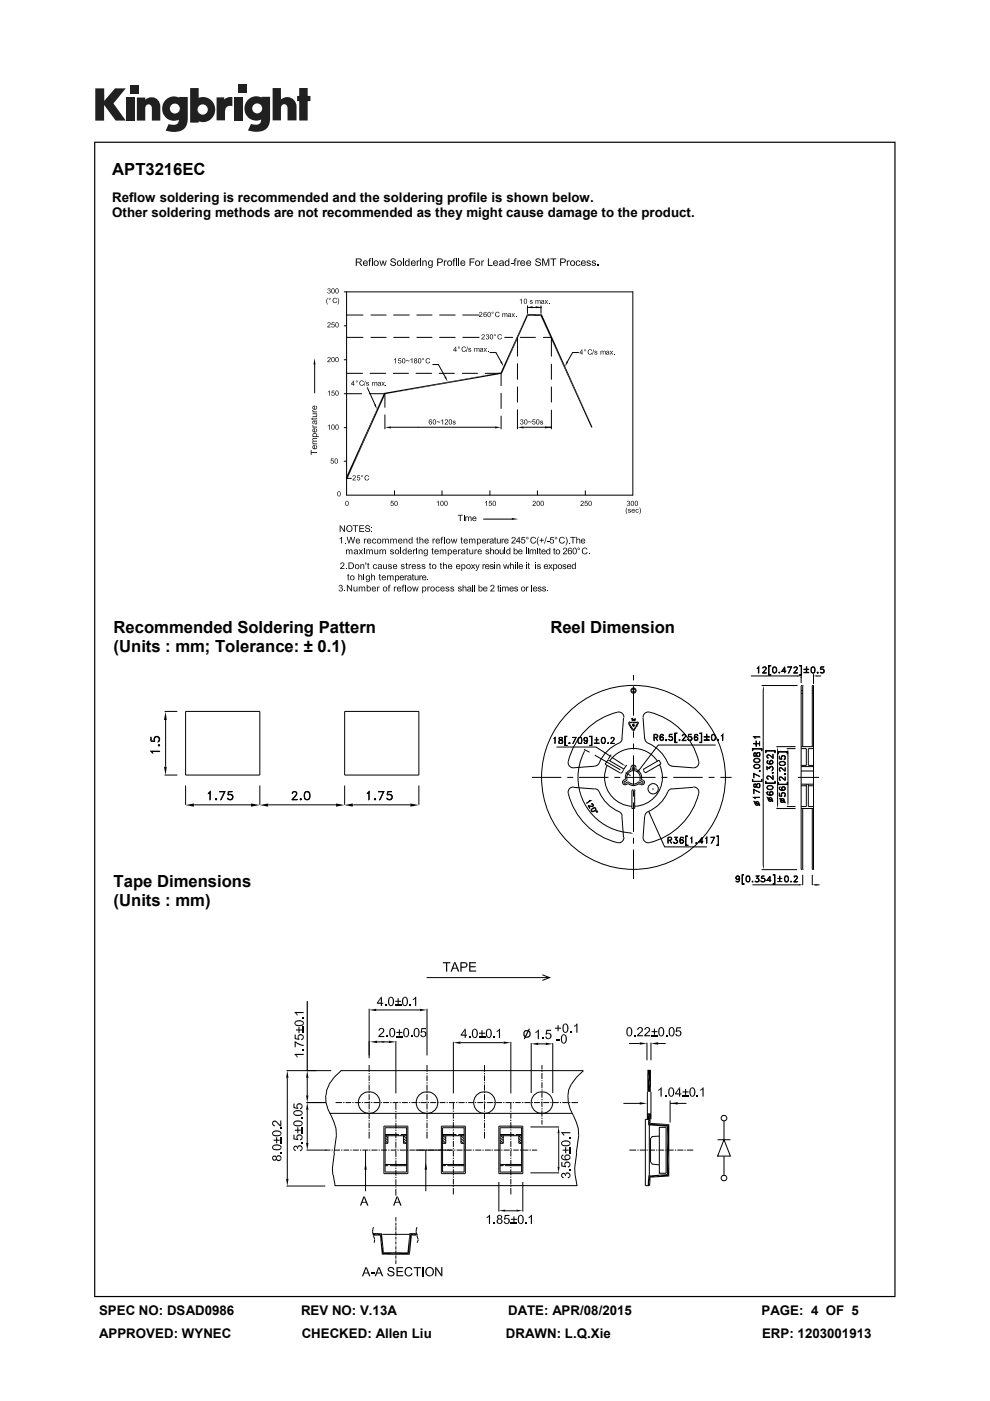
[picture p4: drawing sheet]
<svg xmlns="http://www.w3.org/2000/svg" width="210mm" height="297mm" viewBox="0 0 210 297" stroke-linecap="round" stroke-linejoin="round" font-family="sans-serif">
<defs><g id="words">
<g font-size="3.5">
<text x="23.8" y="37.1">APT3216EC</text>
<text x="24.1" y="134.2">Recommended Soldering Pattern</text>
<text x="116.7" y="134.2">Reel Dimension</text>
<text x="24.1" y="138.2">(Units : mm; Tolerance: ± 0.1)</text>
<text x="24.1" y="188">Tape Dimensions</text>
<text x="24.1" y="192.1">(Units : mm)</text>
</g>
<g font-size="2.8">
<text x="23.8" y="42.8">Reflow soldering is recommended and the soldering profile is shown below.</text>
<text x="23.8" y="46">Other soldering methods are not recommended as they might cause damage to the product.</text>
<text x="21" y="278.7">SPEC NO: DSAD0986</text>
<text x="63.8" y="278.7">REV NO: V.13A</text>
<text x="107.8" y="278.7">DATE: APR/08/2015</text>
<text x="161.5" y="278.7">PAGE: 4 OF 5</text>
<text x="21" y="283.6">APPROVED: WYNEC</text>
<text x="64" y="283.6">CHECKED: Allen Liu</text>
<text x="107.3" y="283.6">DRAWN: L.Q.Xie</text>
<text x="161.6" y="283.6">ERP: 1203001913</text>
</g>
</g></defs>
<g fill="#231f20">
<path d="M20.2 18.7h1.9v2.7l2.3-2.7h2.3l-2.6 3.2 2.6 3.7h-2.2l-2.4-3.3v3.3h-1.9z"/>
<path d="M26.7 20.7h1.8v4.9h-1.8z"/>
<path d="M49.6 20.7h1.8v4.9h-1.8z"/>
<path d="M27.6 18h1.8v1.8h-1.8z"/>
<path d="M50.6 17.9h1.8v1.8h-1.8z"/>
<path d="M29 20.7h1.8v.4a1.9 1.9 0 0 1 2.2-.3 1.9 1.9 0 0 1 1 2v2.8h-1.8v-2.7a.7 .7 0 0 0-.7-.8 .7 .7 0 0 0-.7 .8v2.7h-1.8z"/>
<path d="M45.9 20.6h1.7v.5a2.02 2.02 0 0 1 1.7-.5v1.9h-.2a1.12 1.12 0 0 0-1.4 1.3v1.7h-1.8z"/>
<path d="M57.8 18.7h1.8v2.4a1.98 1.98 0 0 1 2.2-.3 1.98 1.98 0 0 1 1.1 2v2.7h-1.9v-2.6a.7 .7 0 0 0-.7-.8 .7 .7 0 0 0-.7 .8v2.6h-1.8z"/>
<path d="M63.5 18.7h1.8v1.6h.5v1.1h-.5v4.1h-1.8v-4.1h-.5v-1.1h.5z"/>
<path d="M40.3 18.7v7.3h1.8v-.3a2.63 2.63 0 0 0 3.5-2.5 2.63 2.63 0 0 0-3.5-2.5v-2zM41.9 23.2a1.1 1.1 0 0 1 2.2 0 1.1 1.1 0 0 1-2.2 0z"/>
<path d="M35.3 21a2.56 2.56 0 0 0-.6 3.3 2.56 2.56 0 0 0 3.2 1.1 1.09 1.09 0 0 1-1.5 1.1l-.6-.2-.7 1.4a5.3 5.3 0 0 0 3.8-.2 2.69 2.69 0 0 0 .9-2.4v-4.5h-1.8v.1l-.8-.2a2.44 2.44 0 0 0-1.9 .5zM36 23a1.06 1.06 0 0 1 2.1 0 1.06 1.06 0 0 1-2.1 0z"/>
<path d="M52.8 21a2.56 2.56 0 0 0-.6 3.3 2.56 2.56 0 0 0 3.2 1 1.09 1.09 0 0 1-1.5 1.1l-.7-.1-.6 1.4a5.3 5.3 0 0 0 3.7-.3 2.69 2.69 0 0 0 1-2.3v-4.6h-1.8v.2l-.9-.3a2.44 2.44 0 0 0-1.8 .6zM53.5 23a1.06 1.06 0 0 1 2.1 0 1.06 1.06 0 0 1-2.1 0z"/>
</g>
<g fill="#000">
<path d="M75.5 54.8l1.1 .1-.9 .1v.5h.9l-.9 .2v.7h-.2zM75.9 55.7h.5l.5 .7h-.3l-.5-.7zM76.2 55l.4-.1v.6h-.9l.7-.1v-.3zM77.1 55.4h.4l-.3 .3h.8v.2h-.8l.3 .3h-.4l-.1-.4zM77.1 55.4a.52 .52 0 0 1 .6-.2 .52 .52 0 0 1 .3 .5h-.8h.6l-.1-.3zM77.1 56.2l.9-.2a.54 .54 0 0 1-.9 .2zM78.3 54.9h.3l-.1 .3h.2v.2h-.2v1h-.2v-1h-.2zM78.3 54.9l.5-.1-.1 .2zM78.9 54.8h.2v1.6h-.2zM79.4 55.4h.4l-.3 .1v.3v.3l.3 .1h-.4l-.1-.1zM79.4 55.4l.5-.2a.61 .61 0 0 1 .4 .6 .61 .61 0 0 1-.5 .6l-.4-.2h.4a.45 .45 0 0 0 .3-.4 .45 .45 0 0 0-.3-.4zM80.5 55.2h.2l.2 .9-.1 .3z"/>
<path d="M81.2 55.2h.2l-.4 1.2h-.2zM81.4 55.2l.2 .9-.1 .3-.3-.9zM81.8 55.2h.2l-.3 1.2h-.2zM82.8 55.9h.2l.1 .2 .3 .1h-.5zM83 54.9l.5-.1 .4 .2-.8 .1-.1 .1 .2 .2a.61 .61 0 0 1 .8 .7 .73 .73 0 0 1-1.1 .1l.8-.1v-.3a.91 .91 0 0 1-.9-.7zM83.4 55h.5l.1 .2zM84.3 55.4h.4l-.3 .1v.3v.3l.3 .1h-.4l-.1-.1zM84.3 55.4l.5-.2a.61 .61 0 0 1 .5 .6 .61 .61 0 0 1-.6 .6l-.4-.2h.4a.45 .45 0 0 0 .4-.4 .45 .45 0 0 0-.4-.4zM85.5 54.8h.2v1.6h-.2zM86 55.3l.3-.1 .4 .2h-.3a.45 .45 0 0 0-.4 .4 .45 .45 0 0 0 .4 .4l.3 .1-.4 .1a.68 .68 0 0 1-.3-1.1zM86.4 56.2h.3zM86.7 54.8h.2v1.6l-.4-.2a.48 .48 0 0 0 .2-.4 .48 .48 0 0 0-.3-.4h.3z"/>
<path d="M87.3 55.4h.4l-.3 .3h.8v.2h-.9l.4 .3h-.4l-.2-.4zM87.3 55.4a.52 .52 0 0 1 .6-.2 .52 .52 0 0 1 .3 .5h-.8h.6l-.2-.3zM87.3 56.2l.9-.2a.54 .54 0 0 1-.9 .2zM88.4 55.2l.4 .2-.2 .2v.8h-.2zM88.7 55.3h.3l-.1 .1h-.3zM89.2 55.2h.1v1.2h-.1zM89.2 54.8h.1v.2h-.1zM89.6 55.2l.3 .2-.1 .2v.8h-.2zM89.8 55.4h.3zM89.8 55.3a.41 .41 0 0 1 .5-.1 .41 .41 0 0 1 .2 .5v.7h-.2v-.9zM90.8 56.5l.5 .2h-.4zM90.9 55.3l.4 .1-.3 .1 .1 .6 .7 .1-.5 .2a.62 .62 0 0 1-.4-1.1z"/>
<path d="M90.9 55.3l.4-.1 .3 .2zM90.9 56.7l.6-.1 .1-.4h.2l-.1 .4a.57 .57 0 0 1-.8 .1zM91.4 55.4l.4-.2v1h-.5a.47 .47 0 0 0 .3-.4 .47 .47 0 0 0-.2-.4zM92.7 54.8h.9l.3 .2h-1v.5l.9 .1-.9 .1v.7h-.2zM93.3 55h.6l-.1 .6-.9-.1h.7v-.4zM94.1 55.2l.5 .2-.2 .2-.1 .8h-.2zM94.4 55.3h.4l-.1 .1h-.4zM95 55.4h.4l-.3 .1-.1 .3 .1 .3 .3 .1h-.4l-.1-.1zM95 55.4l.5-.2a.61 .61 0 0 1 .4 .6 .61 .61 0 0 1-.5 .6l-.4-.2h.4a.45 .45 0 0 0 .3-.4 .45 .45 0 0 0-.3-.4zM96.2 54.9h.3l-.2 .3h.3v.2h-.3v1h-.2v-1h-.1zM96.2 54.9l.4-.1v.2zM96.8 55.2h.2v1.2h-.2z"/>
<path d="M96.8 54.8h.2v.2h-.2zM97.2 54.8h.2v1.6h-.2zM97.8 55.4h.4l-.3 .3h.8v.2h-.9l.4 .3h-.4l-.2-.4zM97.8 55.4a.52 .52 0 0 1 .6-.2 .52 .52 0 0 1 .3 .5h-.8h.6l-.2-.3zM97.8 56.2l.9-.2a.54 .54 0 0 1-.9 .2zM99.6 54.8h1.1v.2h-.9v.5h.8v.2h-.8v.7h-.2zM100.9 55.4h.4l-.3 .1v.3v.3l.3 .1h-.4l-.1-.1zM100.9 55.4l.5-.2a.61 .61 0 0 1 .4 .6 .61 .61 0 0 1-.5 .6l-.4-.2h.4a.45 .45 0 0 0 .3-.4 .45 .45 0 0 0-.3-.4zM102.1 55.2l.4 .2-.2 .2v.8h-.2zM102.4 55.3h.3v.1h-.4zM103.5 54.8h.2v1.4h.8v.2h-1zM104.7 55.4h.4l-.3 .3h.8v.2h-.8l.3 .3h-.4l-.1-.4z"/>
<path d="M104.7 55.4a.52 .52 0 0 1 .6-.2 .52 .52 0 0 1 .3 .5h-.8h.6l-.1-.3zM104.7 56.2l.9-.2a.54 .54 0 0 1-.9 .2zM106 55.4h.4l-.3 .2h-.2zM106 55.8h.6l-.5 .1v.2l.5 .2a.43 .43 0 0 1-.5 .1 .43 .43 0 0 1-.2-.4zM106 55.3a.57 .57 0 0 1 .7 0 .57 .57 0 0 1 .1 .8l.1 .3-.5-.2 .2-.4h-.6l.6-.2v-.1zM106.3 56.2h.4zM107.2 55.3l.3-.1 .3 .2h-.3a.45 .45 0 0 0-.3 .4 .45 .45 0 0 0 .3 .4l.3 .1-.4 .1a.68 .68 0 0 1-.2-1.1zM107.5 56.2h.3zM107.8 54.8h.2v1.6l-.4-.2a.48 .48 0 0 0 .2-.4 .48 .48 0 0 0-.3-.4h.3zM108.3 55.7h.6v.2h-.6zM109.1 54.9h.4l-.2 .3h.2v.2h-.2v1h-.2v-1h-.2zM109.1 54.9l.5-.1v.2z"/>
<path d="M109.7 55.2l.4 .2-.2 .2v.8h-.2zM110 55.3h.3v.1h-.4zM110.5 55.4h.4l-.3 .3h.8v.2h-.9l.4 .3h-.4l-.2-.4zM110.5 55.4a.52 .52 0 0 1 .6-.2 .52 .52 0 0 1 .3 .5h-.8h.6l-.2-.3zM110.5 56.2l.9-.2a.54 .54 0 0 1-.9 .2zM111.8 55.4h.3l-.3 .3h.9v.2h-.9l.4 .3h-.4l-.2-.4zM111.8 55.4a.52 .52 0 0 1 .5-.2 .52 .52 0 0 1 .4 .5h-.9h.7l-.2-.3zM111.8 56.2l.9-.2a.54 .54 0 0 1-.9 .2zM113.5 55.9h.2l.1 .2 .4 .1h-.6zM113.7 54.9l.5-.1 .4 .2-.8 .1v.1l.1 .2a.61 .61 0 0 1 .8 .7 .73 .73 0 0 1-1.1 .1l.8-.1 .1-.3a.91 .91 0 0 1-.9-.7zM114.1 55h.5l.1 .2zM115 54.8h.3l-.1 1.6h-.2z"/>
<path d="M115.3 54.8l.5 1.3-.1 .3-.5-1.4zM116.2 54.8h.3l-.7 1.6h-.1zM116.5 54.8v1.6h-.2v-1.3zM116.7 54.8h1.3v.2h-.5v1.4h-.2v-1.4h-.6zM118.8 54.8h.9l.2 .2h-.9v.5l.9 .1-.9 .1v.7h-.2zM119.4 55h.5v.6l-.9-.1h.7v-.4zM120.2 55.2l.4 .2-.2 .2v.8h-.2zM120.5 55.3h.3v.1h-.4zM121.1 55.4h.4l-.3 .1-.1 .3 .1 .3 .3 .1h-.4l-.1-.1zM121.1 55.4l.4-.2a.61 .61 0 0 1 .5 .6 .61 .61 0 0 1-.5 .6l-.4-.2h.4a.45 .45 0 0 0 .3-.4 .45 .45 0 0 0-.3-.4zM122.3 55.3l.4-.1 .3 .2h-.4a.48 .48 0 0 0-.2 .8h.2h-.3l-.2-.3zM122.3 56.2h.5l.1-.2h.2a.49 .49 0 0 1-.3 .4 .49 .49 0 0 1-.5-.2z"/>
<path d="M122.6 55.4h.4l.1 .2zM123.4 55.4h.3l-.3 .3h.9v.2h-.9l.4 .3h-.4l-.2-.4zM123.4 55.4a.52 .52 0 0 1 .5-.2 .52 .52 0 0 1 .4 .5h-.9h.7l-.2-.3zM123.4 56.2l.9-.2a.54 .54 0 0 1-.9 .2zM124.5 55.4h.4l-.3 .2 .6 .2 .1 .2a.5 .5 0 0 1-.8 .3l.4-.1 .2-.2a.53 .53 0 0 1-.6-.6zM124.4 56l.5 .2-.4 .1zM124.5 55.3a.5 .5 0 0 1 .8 .2zM125.6 55.4h.4l-.3 .2 .6 .2 .1 .2a.5 .5 0 0 1-.8 .3l.4-.1 .2-.2a.53 .53 0 0 1-.6-.6zM125.5 56l.5 .2-.4 .1zM125.6 55.3a.5 .5 0 0 1 .8 .2zM126.7 56.2h.2v.2h-.2zM66.7 75.9l.2 1.4h-.4z"/>
<path d="M69.5 61.2h.3l-.4 .2zM69.5 63.1v.1a1.25 1.25 0 0 0 .1 1.4 .93 .93 0 0 1-.1-1.5zM69.4 61.9l.4 .2h-.3zM69.7 61.6l.3 .1h-.3zM69.8 63.2h.1l-.1 .2 .3 .1-.4-.1zM69.5 61.2h.5v.4h-.3l.2-.3zM69.5 68.5l.3-.2 .3 .1-.5 .1v.2l-.2-.1zM69.5 75.8l.3-.1 .3 .1h-.5v.2h-.2zM69.8 63.2l.2-.1 .1 .4h-.2l.1-.2zM69.8 61.7h.2l.1 .3-.3 .2-.3-.1 .5-.1v-.2zM69.8 68.4l.3 .1a.63 .63 0 0 1-.5 .8h.5v.1h-.7l.6-.7zM69.8 75.8h.3a.63 .63 0 0 1-.5 .9h.5v.1h-.7l.6-.7z"/>
<path d="M70.4 75.8h.2a.51 .51 0 0 0-.2 .6 .51 .51 0 0 0 .5 .3 .52 .52 0 0 1-.7-.3 .52 .52 0 0 1 .2-.6zM70.4 61.2h.2a.51 .51 0 0 0-.2 .6 .51 .51 0 0 0 .5 .3 .52 .52 0 0 1-.7-.2 .52 .52 0 0 1 .2-.7zM70.3 69.1l.6 .2-.5 .1zM70.4 75.8l.3-.1a.72 .72 0 0 1 .2 1h-.2a.5 .5 0 0 0 .1-.6 .5 .5 0 0 0-.4-.3zM70.4 61.2l.3-.1a.72 .72 0 0 1 .2 1h-.2a.5 .5 0 0 0 .1-.5 .5 .5 0 0 0-.4-.4zM70.5 68.8h.4zM70.6 68.8h.3v.5h-.3l.3-.2zM70.4 68.3h.5v.2h-.4v.3h.4l-.6 .1zM70.7 63.3l.4-.2 .3 .2h-.3a.47 .47 0 0 0-.3 .8h.2l-.3 .1-.1-.3zM71.2 68.4h.2a.51 .51 0 0 0-.1 .6 .51 .51 0 0 0 .4 .3 .52 .52 0 0 1-.6-.2 .52 .52 0 0 1 .1-.7zM71.2 75.8h.2a.51 .51 0 0 0-.1 .6 .51 .51 0 0 0 .4 .3 .52 .52 0 0 1-.6-.3 .52 .52 0 0 1 .1-.6zM71.2 61.2h.2a.51 .51 0 0 0-.1 .6 .51 .51 0 0 0 .4 .3 .52 .52 0 0 1-.6-.2 .52 .52 0 0 1 .1-.7z"/>
<path d="M70.7 64.2l.8-.3a.49 .49 0 0 1-.8 .3zM71.1 63.3h.3l.1 .2zM71.3 68.4l.2-.1a.72 .72 0 0 1 .2 1h-.2a.5 .5 0 0 0 .2-.5 .5 .5 0 0 0-.5-.4zM71.3 75.8l.2-.1a.72 .72 0 0 1 .2 1h-.2a.5 .5 0 0 0 .2-.6 .5 .5 0 0 0-.5-.3zM71.3 61.2l.2-.1a.72 .72 0 0 1 .2 1h-.2a.5 .5 0 0 0 .2-.5 .5 .5 0 0 0-.5-.4zM71.6 63.1a.88 .88 0 0 1 0 1.5v-.1a1.25 1.25 0 0 0 0-1.4zM83.6 76.2h.3l-.3 .1zM83.7 76.2l.3-.3v1.1h-.1v-.8zM84.4 76.8l.6 .1-.5 .1zM84.6 76.4h.4zM84.8 76.4l.3 .1-.1 .4h-.2l.2-.2zM84.5 76h.6v.1h-.4l-.1 .3h.4l-.6 .1z"/>
<path d="M85.4 76.1h.2a.51 .51 0 0 0-.2 .5 .51 .51 0 0 0 .5 .3l-.1 .1a.52 .52 0 0 1-.6-.3 .52 .52 0 0 1 .2-.6zM85.4 76l.3-.1a.72 .72 0 0 1 .2 1h-.2a.5 .5 0 0 0 .1-.5 .5 .5 0 0 0-.4-.3zM86.1 76.5h.6l-.6 .1zM86.3 76.5l.6-.1-.2 .2zM87.1 76.2h.2l-.2 .1zM87.1 76.2l.4-.3v1.1h-.2v-.8zM87.9 76h.5l-.4 .1v.2l.4 .2-.4 .1v.2l.2 .1-.3 .1-.1-.2 .2-.4-.2-.2zM88.2 76.1h.2v.3h-.2l.1-.1zM88.2 76.5h.2l.1 .3-.3 .3-.3-.1 .5-.2v-.2zM88.8 76.1h.1a.51 .51 0 0 0-.1 .5 .51 .51 0 0 0 .4 .3v.1a.52 .52 0 0 1-.6-.3 .52 .52 0 0 1 .2-.6zM88.8 76l.3-.1a.72 .72 0 0 1 .1 1h-.1a.5 .5 0 0 0 .1-.5 .5 .5 0 0 0-.4-.3zM89.6 76h.1l-.1 .2 .3 .1-.4-.1z"/>
<path d="M89.6 76l.2-.1 .1 .4h-.2l.1-.2zM90.5 76l.3-.1 .3 .1-.3 .1a.47 .47 0 0 0-.3 .7l.3 .1h-.4l-.1-.2zM90.4 76.9l.8-.2a.49 .49 0 0 1-.8 .2zM90.8 76.1l.3-.1 .1 .2zM96.6 73.5h.1l-.4 .7h.6l-.2 .4h-.1v-.3h-.5zM96.7 73.5v.7h-.4h.3zM97.2 73.5l.2 .1-.2 .1 .3 .1h-.3zM97.2 73.5h.2l.1 .3h-.1l.1-.2zM98.1 73.6l.3-.1 .3 .1h-.3a.47 .47 0 0 0-.2 .8l.2 .1h-.3l-.2-.3zM98.1 74.5l.7-.2a.49 .49 0 0 1-.7 .2zM98.4 73.6h.3l.1 .2zM99.1 73.5h.2l-.5 1.1z"/>
<path d="M99.4 73.9h.2l-.1 .1 .5 .3-.1 .2h-.5l.4-.2a.37 .37 0 0 1-.4-.4zM99.3 74.3l.3 .2h-.2zM99.4 73.9l.3-.1 .2 .2zM100.6 73.8l.3 .1-.1 .7h-.2zM100.8 73.9h.2zM100.8 73.9l.2-.1 .2 .1zM101 73.9h.4l-.1 .1-.1 .6h-.1zM101.2 73.9h.5v.7h-.1l-.1-.7zM101.8 73.9h.3l-.2 .1h-.1zM101.9 74.2h.4l-.4 .1v.1l.4 .1h-.4zM101.7 66.3l.2-.2 .3 .1-.4 .1-.1 .1h-.1zM101.9 73.9h.5l.1 .7-.3-.1 .1-.3h-.4l.4-.1v-.2z"/>
<path d="M102.1 74.5h.2zM102 66.2l.3 .1a.63 .63 0 0 1-.5 .8h.5v.1h-.7l.6-.7zM102.2 71l.2-.1 .3 .1h-.4v.2h-.2zM102.7 66.2h.2l-.2 .3v.5l.5 .1-.4 .1a.69 .69 0 0 1-.1-1zM102.5 71h.3a.63 .63 0 0 1-.5 .8h.5v.2h-.7l.6-.8zM102.6 73.8h.2l.5 .8h-.2zM102.9 74.2v.1l-.2 .3h-.1zM102.7 66.2a.33 .33 0 0 1 .3-.1 .33 .33 0 0 1 .2 .3zM102.7 66.6l.2-.1 .3 .1zM103.1 71h.3l-.3 .1zM102.9 66.6h.3v.5h-.3l.2-.3zM103 71.7l.4 .2h-.3z"/>
<path d="M103.1 73.8h.2l-.3 .4zM103.3 71.3l.4 .1h-.4zM103.1 71h.5v.3h-.3l.2-.2zM103.5 74.4h.1v.2h-.1zM103.5 66.2h.2a.51 .51 0 0 0-.2 .6 .51 .51 0 0 0 .5 .3 .52 .52 0 0 1-.7-.2 .52 .52 0 0 1 .2-.7zM103.4 71.4h.3l.1 .3-.4 .3-.3-.1 .5-.1v-.2zM103.5 66.2l.3-.1a.72 .72 0 0 1 .2 1h-.2a.5 .5 0 0 0 .1-.5 .5 .5 0 0 0-.4-.4zM104 71h.2a.51 .51 0 0 0-.2 .5 .51 .51 0 0 0 .5 .4 .52 .52 0 0 1-.6-.3 .52 .52 0 0 1 .1-.6zM104 70.9h.3a.72 .72 0 0 1 .2 1h-.2a.5 .5 0 0 0 .2-.6 .5 .5 0 0 0-.5-.3zM104.3 66.2h.2l-.1 .2h.2h-.3zM104.3 66.2l.2-.1 .1 .3h-.1l.1-.2zM104.8 70.9h.2l-.1 .2 .2 .1-.3-.1z"/>
<path d="M104.8 70.9h.2l.1 .3h-.1l.1-.2zM105.2 66.2l.3-.1 .3 .1h-.3a.47 .47 0 0 0-.2 .8l.2 .1h-.3l-.2-.3zM105.2 67.1l.8-.2a.49 .49 0 0 1-.8 .2zM105.5 66.2h.3l.1 .2zM105.7 71l.3-.2 .3 .2h-.3a.47 .47 0 0 0-.2 .8l.2 .1h-.3l-.2-.3zM111.8 66.6l-5.3 12.6-.3-.2zM105.7 71.9l.8-.3a.49 .49 0 0 1-.8 .3zM106 71h.3l.2 .2zM111.8 66.6l.2 .4-5.5 12.2zM106.6 66.4l.2 .1-.1 .7h-.1zM106.7 66.5h.2zM106.1 76.8l.4-.2 .3 1.1z"/>
<path d="M106.7 66.5l.2-.1 .2 .1zM107 66.5h.3l-.1 .1v.6h-.2zM107.2 66.5h.4v.7h-.1v-.6zM107.8 66.5h.3l-.3 .2-.1-.1zM107.8 66.8h.4l-.3 .1v.2h.3l-.4 .1zM107.8 66.5h.5l.1 .7-.3-.1 .1-.3h-.4l.4-.1v-.1zM108 67.1h.3zM108.5 66.4h.2l.5 .8h-.1zM108.8 66.8l.1 .1-.2 .3h-.2zM109.1 66.4h.1l-.3 .4zM109.4 67.1h.1v.1h-.1zM110.3 63.6h.2l-.2 .1z"/>
<path d="M110.3 63.6l.4-.3v1.1h-.2v-.8zM111.2 63.4h.2a.51 .51 0 0 0-.2 .6 .51 .51 0 0 0 .5 .3 .52 .52 0 0 1-.6-.2 .52 .52 0 0 1 .1-.7zM111.2 63.4l.3-.1a.72 .72 0 0 1 .2 1h-.2a.5 .5 0 0 0 .2-.5 .5 .5 0 0 0-.5-.4zM112.4 63.7h.3l-.2 .1 .5 .4-.1 .2h-.5l.4-.2a.37 .37 0 0 1-.4-.5zM112.3 64.2l.4 .1h-.3zM112.4 63.7l.3-.1 .3 .2zM111.9 65.2l1.1-.3v.5zM113.6 64.9l1.1 .3-1.1 .2zM113.6 63.6l.2 .1-.1 .7h-.1zM113.7 63.7h.2zM113.7 63.7l.3-.1 .2 .1zM114 63.8l.4-.1-.2 .1v.6h-.2z"/>
<path d="M114.2 63.7h.4v.7h-.1v-.6zM114.7 67l11 23.6-.3 .1zM114.8 63.7h.3l-.2 .2h-.2zM114.8 64h.5l-.4 .1v.2h.4l-.5 .1zM114.9 66.6l10.8 24-11-23.6zM114.8 63.7h.6v.7l-.3-.1 .2-.3h-.5l.5-.1-.1-.1zM115 64.3h.3zM115.5 63.6h.2l.6 .8h-.2zM115.8 64l.1 .1-.2 .3h-.2zM116.1 63.6h.1l-.2 .4zM116.4 64.3h.2v.1h-.2zM120.2 76.6l.3 .2-.7 .9z"/>
<path d="M123.4 74.1h.1l-.5 .7h.7l-.2 .4h-.1v-.3h-.5zM123.5 74.1v.7h-.5h.4zM124 74.1h.1l-.1 .2 .3 .1h-.4zM124 74.1h.2l.1 .3h-.2l.1-.2zM124.8 74.2l.4-.1 .3 .1h-.3a.47 .47 0 0 0-.3 .8l.2 .1h-.3l-.1-.3zM124.8 75.1l.8-.2a.49 .49 0 0 1-.8 .2zM125.2 74.2h.3l.1 .2zM125.9 74.1h.1l-.4 1.1zM126.1 74.5h.3l-.2 .1 .5 .3-.1 .2h-.5l.5-.2a.37 .37 0 0 1-.5-.4zM126.1 74.9l.3 .2h-.3zM126.1 74.4h.3l.3 .2zM127.4 74.4l.2 .1-.1 .7h-.1z"/>
<path d="M127.5 74.5h.2zM127.5 74.4h.3l.2 .1zM127.8 74.5h.4l-.2 .1v.6h-.1zM128 74.5h.4l.1 .7h-.2v-.7zM128.6 74.5h.3l-.2 .1h-.2zM128.6 74.8h.5l-.4 .1v.1l.4 .1h-.5zM128.6 74.5h.6v.7l-.3-.1 .2-.3h-.5l.5-.1-.1-.2zM128.8 75.1h.3zM129.3 74.4h.2l.6 .8h-.2zM129.6 74.8l.1 .1-.2 .3h-.2zM129.9 74.4h.1l-.2 .4zM130.2 75h.2v.2h-.2z"/>
<path d="M65.9 95.4h.2v.5h1.1v.1h-1.1v.5h-.2zM65.9 88.7h.4v-.1l.1 .1h.7v.2l-.8 .1zM66.3 94.6l.4-.2v.7v-.6l-.2 .1-.1 .5zM66.3 93.6l.1-.1v.5zM66.3 93l.9-.1v.1l-.7 .1-.1 .4zM66.5 91.9h.6l.2 .3-.1 .3-.2-.4-.2-.1-.3 .1-.1 .4-.1-.3zM66.3 91l.4-.2v.7v-.5l-.2 .1-.1 .5zM66.3 90.1l.2 .1-.1 .3zM66.4 89.2l.8-.1-.1 .4-.3-.2v.6l-.2-.6-.2 .1v.5l-.1-.4zM66.3 86.9h.2l-.1 .4zM66.3 86.2l.4-.2v.7v-.5h-.2l-.1 .6zM66.4 93.9l.8 .1v.2h-.9z"/>
<path d="M66.4 92.4a.42 .42 0 0 0 .7-.1v.2h.5v.2h-1.3zM66.4 90.3l.2 .1 .6 .1v.1h-.9zM66.3 88.3l.8-.1v-.4l.2 .2-.2 .4h-.8zM66.3 87.7h.9v.1l-.1 .1-.8-.1zM66.4 87.1l.2 .1 .6 .1v.1h-.9zM66.4 92.3v.2zM66.4 93.8v.2zM66.4 89.6l.2 .4-.2-.1zM66.7 94.4h.1v.7l.3-.3v.3l-.2 .1-.5-.1v-.3l.3 .3zM66.7 90.8h.1v.7l.3-.3v.4l-.2 .1-.5-.1v-.3l.3 .2zM66.7 86h.1v.7l.3-.3v.4l-.2 .1-.5-.1v-.4l.3 .3zM66.4 93.2l.1 .2 .7 .1v.1l-.8 .1z"/>
<path d="M66.8 89.3l.1 .5h.2l.1-.4 .1 .3-.3 .3-.2-.1zM67 94.4a.46 .46 0 0 1 .1 .7zM67 90.8a.46 .46 0 0 1 .1 .8zM67 86a.46 .46 0 0 1 .1 .8zM67.1 87.8v.3zM67.1 88.6h.2l-.2 .3zM67.1 89.3v.3zM69.5 90.3l.3-.1-.3 .2zM69.5 83.1l.3-.1-.3 .2zM69.6 90.2l.3-.2v1.1h-.1v-.9zM69.6 83l.3-.2v1.1h-.1v-.9zM70.1 98l.6 .2h-.5z"/>
<path d="M70.4 90.1h.2a.51 .51 0 0 0-.2 .6 .51 .51 0 0 0 .5 .3 .52 .52 0 0 1-.7-.2 .52 .52 0 0 1 .2-.7zM70.3 83.6l.6 .2h-.5zM70.3 97.6h.4zM70.4 90.1l.3-.1a.72 .72 0 0 1 .2 1h-.2a.5 .5 0 0 0 .1-.6 .5 .5 0 0 0-.4-.3zM70.5 83.2l.4 .1zM70.5 97.7h.3l-.1 .5h-.2l.2-.3zM70.2 97.2h.6v.1h-.5v.3l.4 .1-.6 .1zM70.6 83.3h.3v.5h-.3l.3-.3zM70.4 82.8h.5v.1h-.4v.3l.4 .1-.6 .1zM71.1 97.3h.1a.51 .51 0 0 0-.1 .6 .51 .51 0 0 0 .5 .3h-.1a.52 .52 0 0 1-.6-.2 .52 .52 0 0 1 .2-.7zM71.2 90.1h.2a.51 .51 0 0 0-.1 .6 .51 .51 0 0 0 .4 .3 .52 .52 0 0 1-.6-.2 .52 .52 0 0 1 .1-.7zM71.2 82.9h.2a.51 .51 0 0 0-.1 .6 .51 .51 0 0 0 .4 .3 .52 .52 0 0 1-.6-.2 .52 .52 0 0 1 .1-.7z"/>
<path d="M71.1 97.3l.3-.1a.72 .72 0 0 1 .2 1h-.2a.5 .5 0 0 0 .1-.6 .5 .5 0 0 0-.4-.3zM71.3 90.1l.2-.1a.72 .72 0 0 1 .2 1h-.2a.5 .5 0 0 0 .2-.6 .5 .5 0 0 0-.5-.3zM71.3 82.9l.2-.1a.72 .72 0 0 1 .2 1h-.2a.5 .5 0 0 0 .2-.5 .5 .5 0 0 0-.5-.4zM75 80.7h.1l-.5 .7h.6l-.1 .4h-.2v-.3h-.4zM75.1 80.7v.7h-.5h.3zM75.5 80.7h.2l-.1 .2 .2 .1h-.3zM75.5 80.7h.2l.1 .3h-.1l.1-.2zM76.4 80.8l.3-.1 .3 .1h-.3a.47 .47 0 0 0-.2 .8l.2 .1h-.3l-.2-.3zM76.4 81.7l.8-.2a.49 .49 0 0 1-.8 .2zM76.7 80.8h.3l.2 .2zM77.5 80.7h.1l-.4 1.1zM77.7 81.1h.2l-.1 .1 .5 .3-.1 .2h-.5l.4-.2a.37 .37 0 0 1-.4-.4z"/>
<path d="M77.6 81.5l.4 .2h-.3zM77.7 81.1l.3-.1 .3 .2zM78.9 81l.3 .1-.1 .7h-.2zM79.1 81.1h.2zM79.1 81.1l.2-.1 .2 .1zM79.4 81.1h.3l-.1 .1v.6h-.2zM79.4 85.8l.3-.1 .2 1.1zM79.6 81.1h.4v.7h-.1v-.7zM80.2 81.1h.2l-.2 .1h-.1zM80.2 81.4h.4l-.4 .1 .1 .1 .3 .1h-.4zM80.2 81.1h.5l.1 .7-.3-.1 .1-.3h-.4l.4-.1v-.2zM80.4 81.7h.2z"/>
<path d="M80.9 81h.2l.5 .8h-.1zM81.2 81.4l.1 .1-.2 .3h-.2zM81.5 83.3l24.7-4.3-24.5 4.6zM81.4 81h.2l-.3 .4zM81.7 83.6l24.5-4.6 .3 .2zM81.8 81.6h.1v.2h-.1zM81.6 90.6l1.3-.2v.4zM91.1 89h.2l-.2 .2v.6l.5 .1-.4 .1a.69 .69 0 0 1-.1-1zM91.1 89a.33 .33 0 0 1 .3-.1 .33 .33 0 0 1 .2 .3zM91.1 89.4l.2-.1 .3 .1zM91.3 89.4h.3v.5h-.3l.2-.4zM91.9 89h.2a.51 .51 0 0 0-.2 .6 .51 .51 0 0 0 .5 .3 .52 .52 0 0 1-.7-.2 .52 .52 0 0 1 .2-.7z"/>
<path d="M91.9 89l.3-.1a.72 .72 0 0 1 .2 1h-.2a.5 .5 0 0 0 .1-.6 .5 .5 0 0 0-.4-.3zM92.6 89.4h.6l-.6 .2zM92.8 89.5l.6-.2-.2 .3zM93.6 89.2l.2-.1-.2 .2zM93.7 89.1l.3-.2v1.1h-.2v-.9zM94.4 89l.3-.1 .3 .1-.5 .1v.1h-.2zM94.3 80l.3-.2 .3 1.1zM94.7 89h.3a.63 .63 0 0 1-.5 .9h.5v.1h-.7l.6-.7zM95.3 89h.2a.51 .51 0 0 0-.2 .6 .51 .51 0 0 0 .5 .3h-.1a.52 .52 0 0 1-.6-.2 .52 .52 0 0 1 .2-.7zM95.3 89l.3-.1a.72 .72 0 0 1 .2 1h-.2a.5 .5 0 0 0 .1-.6 .5 .5 0 0 0-.4-.3zM96.1 89.3h.2l-.1 .1 .5 .3-.1 .2h-.5l.4-.2a.37 .37 0 0 1-.4-.4zM96 89.8l.3 .1h-.2z"/>
<path d="M96.1 89.3l.3-.1 .2 .2zM105 90.4l1.3 .2-1.3 .2zM110.4 89h.3l-.4 .2zM110.3 89.7l.4 .2h-.3zM110.6 89.4l.3 .1h-.3zM110.4 89h.5v.4h-.3l.2-.3zM110.7 89.5h.2l.1 .2-.3 .3-.3-.1 .5-.1v-.2zM109.8 90.6l1.2-.2v.4zM111.3 89h.2a.51 .51 0 0 0-.2 .6 .51 .51 0 0 0 .5 .3 .52 .52 0 0 1-.7-.2 .52 .52 0 0 1 .2-.7zM111.3 89l.3-.1a.72 .72 0 0 1 .2 1h-.2a.5 .5 0 0 0 .1-.6 .5 .5 0 0 0-.4-.3zM112 89.4h.6l-.6 .2zM112.2 89.5l.6-.2-.2 .3z"/>
<path d="M112.9 89.7l.6 .2h-.5zM113 89.3h.5zM113.2 89.4h.3v.5h-.3l.2-.3zM113 88.9h.5v.1h-.4l-.1 .3 .5 .1-.6 .1zM113.8 89h.2a.51 .51 0 0 0-.1 .6 .51 .51 0 0 0 .4 .3 .52 .52 0 0 1-.6-.2 .52 .52 0 0 1 .1-.7zM113.8 89l.3-.1a.72 .72 0 0 1 .2 1h-.2a.5 .5 0 0 0 .2-.6 .5 .5 0 0 0-.5-.3zM114.6 89.3h.3l-.2 .1 .5 .3-.1 .2h-.5l.4-.2a.37 .37 0 0 1-.4-.4zM114.5 89.8l.4 .1h-.3zM114.6 89.3l.3-.1 .3 .2zM115.6 90.4l1.4 .2-1.4 .2zM71.7 104.2l.1 .1a.51 .51 0 0 0-.1 .5 .51 .51 0 0 0 .4 .3v.1a.52 .52 0 0 1-.6-.3 .52 .52 0 0 1 .2-.7zM71.7 104.2l.3-.1a.72 .72 0 0 1 .1 1h-.1a.5 .5 0 0 0 .1-.5 .5 .5 0 0 0-.4-.3z"/>
<path d="M72 114.2l.4-.1-.4 .2zM72.1 111.4h.1v1.4h-.1zM72.2 111.4l.8 1.1v.3l-.8-1.1zM72.1 114.1l.4-.3v1.4h-.1v-1.1zM72.2 119.4l.4-.2 .4 .2-.6 .1-.1 .2h-.1zM72.6 119.4h.4a1.1 1.1 0 0 1-.6 1.1h.7v.1h-1l.8-.9v-.2zM73.1 115h.2v.2h-.2zM73 111.4h.2v1.4h-.2zM81.5 83.3l-7.8 18.2-.4-.2zM73.4 106.3h.1a.51 .51 0 0 0-.1 .5 .51 .51 0 0 0 .4 .4 .52 .52 0 0 1-.6-.3 .52 .52 0 0 1 .2-.6zM73.4 116.5l.3 .2-.1 .8h-.2zM73.6 116.6h.2z"/>
<path d="M73.4 106.3l.3-.1a.72 .72 0 0 1 .1 1h-.2a.5 .5 0 0 0 .2-.6 .5 .5 0 0 0-.4-.3zM73.7 111.5h.4a.57 .57 0 0 0-.5 .6 .57 .57 0 0 0 .5 .5h.4l-.4 .2a.73 .73 0 0 1-.6-.5 .73 .73 0 0 1 .2-.8zM81.5 83.3l.2 .3-8 17.9zM73.5 113.8h.2l.3 1.2-.1 .2zM73.6 116.6l.3-.1 .2 .2zM73.7 111.5a.72 .72 0 0 1 1 .1 .72 .72 0 0 1-.2 1h-.4a.57 .57 0 0 0 .5-.5 .57 .57 0 0 0-.5-.6zM73.9 116.7l.5-.1-.2 .1v.8h-.2zM73.9 119.3l1 .1h-.8v1.1h.8l-1 .1zM74.2 116.6a.32 .32 0 0 1 .4-.1 .32 .32 0 0 1 .2 .3v.7h-.2v-.8zM74.3 113.8h.2l-.4 1.4h-.2zM74.5 113.8l.4 1.2-.1 .2-.4-1.2zM74.4 119.4l.5 .1a.9 .9 0 0 1 0 1h-.8l.6-.1 .2-.3-.2-.6z"/>
<path d="M74.8 100.9l.3-.1 .3 .1h-.4l-.1 .2h-.1zM75.1 116.6h.4l-.3 .2h-.1zM75.1 117h.6l-.4 .1-.1 .2 .5 .1-.6 .1-.1-.2zM75.1 113.8h.2l-.4 1.4h-.1zM75.1 100.9h.3a.63 .63 0 0 1-.5 .8h.6v.1h-.8l.6-.7zM75.4 119.8h.3l-.2 .1-.1 .3 .3 .3h-.3l-.1-.2zM75.2 116.6l.4-.1a.97 .97 0 0 1 .4 1l-.5-.1 .2-.4h-.5l.5-.1v-.2zM75.4 117.4h.3zM75.6 114.3h.3l-.3 .3h.8v.2h-.8l.3 .3h-.3l-.1-.5zM75.4 119.8l.4-.2a.54 .54 0 0 1 .4 .6 .54 .54 0 0 1-.4 .5l-.4-.2 .6-.1v-.5zM75.7 101.6l.6 .2h-.5zM75.6 114.3a.46 .46 0 0 1 .5-.1 .46 .46 0 0 1 .3 .4h-.8h.6l-.1-.2z"/>
<path d="M74.8 111.4h1.1v.1h-.4v1.3h-.2v-1.3h-.5zM75.9 101.2h.4zM75.6 115.1l.8-.1a.48 .48 0 0 1-.8 .1zM76.1 116.5h.2l.7 1h-.2zM76 101.2l.4 .1-.1 .5h-.3l.3-.3zM75.8 100.8h.6v.1h-.5v.3h.4l-.6 .1zM76.4 117l.1 .1-.2 .4h-.2zM76.4 119.6l.4 .2-.2 .1v.7h-.2zM76.6 119.8h.3zM76.6 100.8h.2l-.1 .2 .2 .1-.3-.1zM76.6 100.8l.2-.1 .1 .4h-.1l.1-.2zM76.6 119.7a.36 .36 0 0 1 .5 0 .36 .36 0 0 1 .2 .3v.6h-.2v-.7z"/>
<path d="M76.8 116.5h.2l-.4 .5-.1-.1zM77.2 116.5h.2v1h-.2zM77.2 116.1h.2v.2h-.2zM76.2 111.4h1v.1h-.8v.5h.8v.1h-.8v.5h.8v.2h-1zM77.2 114.2l.4 .2-.2 .1v.7h-.2zM77.5 119.3h.2l-.1 .4zM77.5 114.2l.2 .1v.1h-.4zM77.4 112.3l.6 .3h-.5zM77.5 100.8l.3-.1 .3 .2h-.3a.47 .47 0 0 0-.2 .7l.2 .1-.3 .1-.2-.3zM77.7 116.5l.3 .2-.1 .8h-.2zM77.9 116.6h.2zM77.9 114.3h.4l-.3 .3h.7v.2h-.7l.3 .3h-.4l-.1-.5z"/>
<path d="M77.6 111.5l.4-.1 .4 .1h-.5l-.3 .3 .8 .4 .1 .4a.67 .67 0 0 1-1 0h.7l.1-.3a.81 .81 0 0 1-.8-.6zM77.5 101.8l.8-.3a.49 .49 0 0 1-.8 .3zM77.8 100.9h.3l.2 .2zM78 119.4l.2-.1v.3h.1l-.1 .2 .1 .7h-.3v-.7h-.1zM77.9 116.6l.3-.1 .3 .2zM78 114.3a.46 .46 0 0 1 .5-.1 .46 .46 0 0 1 .2 .4h-.7h.6l-.1-.2zM78 111.5h.4l.1 .3zM78.2 116.7l.5-.1-.2 .1v.8h-.2zM77.9 115.1l.8-.1a.48 .48 0 0 1-.8 .1zM78.5 116.6a.32 .32 0 0 1 .4-.1 .32 .32 0 0 1 .2 .3v.7h-.2v-.8zM78.8 112.6h.2v.2h-.2zM78.8 111.8h.2v.2h-.2z"/>
<path d="M79.1 114.3l.3-.1 .3 .1-.5 .1v.6l.2 .1h-.4l-.1-.2zM79.2 119.7l.4-.1 .3 .2-.6 .1v.5l.3 .1h-.4l-.1-.2zM79.4 116.5h.2v.9h.4l-.4 .1-.2-.1zM79 115.1l.8-.2a.44 .44 0 0 1-.8 .2zM79.4 114.3h.3l.1 .2zM79.6 119.8h.3l.1 .1zM79.8 117.4h.3zM80.1 114.3h.3l-.2 .2-.1 .2 .3 .4h-.3l-.2-.2zM80.2 119.8h.4l-.3 .1h-.2zM80 116.5h.2v1l-.3-.1zM80.1 114.3l.4-.1a.54 .54 0 0 1 .4 .5 .54 .54 0 0 1-.5 .6l-.3-.2 .5-.1v-.5zM80.2 119.7l.5-.1a.97 .97 0 0 1 .3 1l-.4-.1 .2-.4h-.5l.5-.1-.1-.2z"/>
<path d="M80.5 116.5l.3 .2-.1 .8h-.2zM80.7 116.6h.2zM80.7 116.6l.3-.1 .2 .2zM81.1 114.2l.3 .2-.1 .8h-.2zM81.3 114.3h.2zM81 116.7l.5-.1-.2 .1v.8h-.2zM81.3 119.6h.1l.1 .9 .4 .1h-.4l-.2-.1zM81.3 114.3l.3-.1 .2 .2zM81.3 116.6a.32 .32 0 0 1 .4-.1 .32 .32 0 0 1 .2 .3v.7h-.2v-.8zM81.6 114.4l.5-.1-.2 .1v.8h-.2zM81.9 119.6h.2v1l-.3-.1zM81.9 114.3a.32 .32 0 0 1 .4-.1 .32 .32 0 0 1 .2 .3v.7h-.2v-.8z"/>
<path d="M82.4 119.7l.3 .1-.2 .1 .6 .4a.45 .45 0 0 1-.7 .2h.4l.1-.2a.47 .47 0 0 1-.5-.6zM82.4 119.7a.44 .44 0 0 1 .7 .2zM82.8 116.6h.3l-.2 .2 .7 .4a.45 .45 0 0 1-.8 .2h.4l.2-.2a.47 .47 0 0 1-.6-.6zM82.7 117.2l.4 .2h-.3zM82.8 114.2l.3 .2-.1 .8h-.2zM82.8 107l.6 .2h-.5zM83 114.3h.2zM82.8 116.6a.44 .44 0 0 1 .7 .2zM83 106.6h.4zM83 114.3l.3-.1 .2 .2zM83.2 106.7h.3l-.1 .5h-.2l.2-.3zM83.5 119.8h.3l-.3 .2 .7 .1 .1 .1h-.8l.3 .3h-.3l-.2-.5z"/>
<path d="M82.9 106.2h.6v.1h-.5v.3h.4l-.6 .2zM83.3 114.4l.5-.1-.2 .1v.8h-.2zM83.8 106.3h.1a.51 .51 0 0 0-.1 .5 .51 .51 0 0 0 .5 .4h-.1a.52 .52 0 0 1-.6-.3 .52 .52 0 0 1 .2-.6zM83.5 119.7a.46 .46 0 0 1 .5 0 .46 .46 0 0 1 .2 .4l-.7-.1h.6l-.1-.2zM83.6 114.3a.32 .32 0 0 1 .3-.1 .32 .32 0 0 1 .3 .3v.7h-.2v-.8zM83.9 116.6h.3l-.2 .2-.1 .2 .3 .4h-.3l-.1-.2zM83.8 106.3l.3-.1a.72 .72 0 0 1 .2 1h-.2a.5 .5 0 0 0 .1-.6 .5 .5 0 0 0-.4-.3zM83.9 116.6l.4-.1a.54 .54 0 0 1 .4 .5 .54 .54 0 0 1-.5 .5l-.3-.1 .5-.1v-.6zM84.6 114.3h.3l-.3 .3h.7l.1 .2h-.8l.3 .3h-.3l-.2-.5zM84.6 114.3a.46 .46 0 0 1 .5-.1 .46 .46 0 0 1 .2 .4h-.7h.6l-.1-.2zM84.9 116.1h.2v1.4h-.2zM85.1 119.7l.3 .1-.2 .1 .6 .4a.45 .45 0 0 1-.7 .2h.4l.1-.2a.47 .47 0 0 1-.5-.6z"/>
<path d="M84.6 115.1l.7-.1a.48 .48 0 0 1-.7 .1zM85.1 119.7a.44 .44 0 0 1 .7 .2zM85.6 114.2l.3 .2-.1 .1v.7h-.2zM85.8 114.3h.2zM85.5 116.6l.3-.1 .3 .1h-.3a.45 .45 0 0 0-.2 .7l.4 .1-.3 .1a.6 .6 0 0 1-.2-.9zM85.8 117.4h.3zM85.8 114.3a.36 .36 0 0 1 .4-.1 .36 .36 0 0 1 .2 .4v.6h-.2v-.7zM86.1 116.1h.1v1.4l-.3-.1a.43 .43 0 0 0-.1-.8h.3zM86.1 119.4l.2-.1v.3h.2l-.2 .2 .1 .7h-.3v-.7h-.1zM86.6 116.6h.3l-.3 .3h.8v.2h-.8l.3 .3h-.3l-.1-.5zM86.7 119.6l.3 .2-.1 .1v.7h-.2zM86.6 116.6a.46 .46 0 0 1 .5-.1 .46 .46 0 0 1 .3 .4h-.8h.6l-.1-.2z"/>
<path d="M86.8 114.3l.2-.1 .3 .1h-.2a.45 .45 0 0 0-.2 .7l.4 .1-.3 .2a.6 .6 0 0 1-.2-1zM86.9 119.7h.3v.1h-.4zM87.1 115.1h.2zM86.6 117.4l.8-.1a.48 .48 0 0 1-.8 .1zM87.4 119.8h.4l-.3 .2 .7 .1v.1h-.7l.3 .3h-.4l-.1-.5zM87.3 113.8h.2v1.4l-.3-.1a.43 .43 0 0 0-.1-.8h.2zM87.6 116.5l.4 .2-.2 .1v.7h-.2zM87.5 119.7a.46 .46 0 0 1 .4 0 .46 .46 0 0 1 .3 .4l-.7-.1h.6l-.1-.2zM87.9 116.5h.3l-.1 .2h-.3zM88.3 116.5h.2v1h-.2zM88.3 116.1h.2v.2h-.2zM88.5 119.7l.3 .1-.2 .1 .6 .4a.45 .45 0 0 1-.7 .2h.4l.1-.2a.47 .47 0 0 1-.5-.6z"/>
<path d="M88.4 114l.2-.1v.3h.1l-.1 .2 .1 .7h-.3v-.7h-.1zM88.4 115.1h.3l.1 .1zM88.5 119.7a.44 .44 0 0 1 .7 .2zM88.8 116.5l.3 .2-.1 .1v.7h-.2zM89 116.6h.2zM89 113.8h.1v.5h.3l-.2 .2-.1 .7h-.1zM89 116.6a.36 .36 0 0 1 .4-.1 .36 .36 0 0 1 .2 .4v.6h-.2v-.7zM89.2 114.3a.36 .36 0 0 1 .4-.1 .36 .36 0 0 1 .2 .4v.6h-.2v-.8zM89.5 119.7l.3 .1-.2 .1 .6 .4a.45 .45 0 0 1-.7 .2h.4l.1-.2a.47 .47 0 0 1-.5-.6zM89.5 119.7a.44 .44 0 0 1 .7 .2zM89.9 117.6l.4 .2h-.4zM90 116.6h.3l-.2 .2v.5l.6 .1-.4 .1a.55 .55 0 0 1-.3-.9z"/>
<path d="M90.1 114.3h.4l-.3 .3h.7v.2h-.7l.3 .3h-.4l-.1-.5zM90 116.6l.3-.1 .3 .1zM90.2 114.3a.46 .46 0 0 1 .5-.1 .46 .46 0 0 1 .2 .4h-.7h.6l-.1-.2zM89.9 117.8l.6-.1v-.3h.2l-.1 .4-.2 .1zM90.4 116.6l.3-.1v.9h-.4a.41 .41 0 0 0 .3-.4 .41 .41 0 0 0-.2-.4zM90.1 115.1l.8-.1a.48 .48 0 0 1-.8 .1zM91.1 119.4l.2-.1v.3h.2l-.2 .2 .1 .7h-.3v-.7h-.1zM91.7 119.8h.4l-.3 .1v.3l.3 .3h-.4l-.1-.2zM91.6 116.3l.2-.1v.3h.2l-.2 .1 .1 .8h-.3v-.8h-.1zM91.8 114.2l.3 .2-.1 .1-.1 .7h-.1zM91.6 117.4h.4v.1zM91.7 119.8l.5-.2a.54 .54 0 0 1 .4 .6 .54 .54 0 0 1-.5 .5l-.4-.2 .6-.1v-.5z"/>
<path d="M92 114.2l.3 .1-.1 .1h-.3zM92.3 116.6h.3l-.3 .3h.8v.2h-.8l.3 .3h-.3l-.2-.5zM92.5 114.3h.4l-.3 .3h.7v.2h-.7l.3 .3h-.4l-.1-.5zM92.3 116.6a.46 .46 0 0 1 .5-.1 .46 .46 0 0 1 .3 .4h-.8h.6l-.1-.2zM92.6 106.4h.3l-.3 .2zM92.5 114.3a.46 .46 0 0 1 .5-.1 .46 .46 0 0 1 .3 .4h-.7h.5l-.1-.2zM92.3 117.4l.7-.1a.48 .48 0 0 1-.7 .1zM92.7 106.4l.3-.2v1.1h-.1v-.9zM92.5 115.1l.8-.1a.48 .48 0 0 1-.8 .1zM93.3 116.5l.3 .2-.1 .8h-.2zM93.5 116.6h.2zM93.5 106.3h.2a.51 .51 0 0 0-.2 .5 .51 .51 0 0 0 .5 .4 .52 .52 0 0 1-.6-.3 .52 .52 0 0 1 .1-.6z"/>
<path d="M93.4 119.4l.2-.1v.3h.1l-.1 .2 .1 .7h-.3v-.7h-.1zM93.6 114h.3l-.1 .2h.1v.2h-.1v.8h-.2v-.8h-.2zM93.5 116.6l.3-.1 .2 .2zM93.5 106.3l.3-.1a.72 .72 0 0 1 .2 1h-.2a.5 .5 0 0 0 .2-.6 .5 .5 0 0 0-.5-.3zM93.6 113.9l.4-.1v.2zM93.8 116.7l.5-.1-.2 .1v.8h-.2zM94.1 113.8h.2v1.4h-.2zM94 119.3h.1v.5h.3l-.2 .1-.1 .7h-.1zM94.1 116.6a.32 .32 0 0 1 .3-.1 .32 .32 0 0 1 .3 .3v.7h-.2v-.8zM94.3 106.3h.2a.51 .51 0 0 0-.1 .5 .51 .51 0 0 0 .4 .4 .52 .52 0 0 1-.6-.3 .52 .52 0 0 1 .1-.6zM94.2 119.7a.36 .36 0 0 1 .4-.1 .36 .36 0 0 1 .2 .4v.6h-.2v-.8zM94.4 106.3l.3-.1a.72 .72 0 0 1 .1 1h-.2a.5 .5 0 0 0 .2-.6 .5 .5 0 0 0-.5-.3z"/>
<path d="M94.7 114.3h.4l-.3 .2-.1 .2 .4 .4h-.4l-.1-.2zM94.7 114.3l.4-.1a.54 .54 0 0 1 .4 .5 .54 .54 0 0 1-.4 .6l-.4-.2 .6-.1v-.5zM95 116.5l.3 .2a.44 .44 0 0 0 .1 .7h-.2v.5h-.2zM95.1 119.8h.4l-.3 .2 .7 .1v.1h-.7l.3 .3h-.4l-.1-.5zM95.2 116.6h.2zM95.2 116.6l.2-.1a.49 .49 0 0 1 .4 .6 .49 .49 0 0 1-.6 .3l.4-.1 .1-.3-.1-.3zM95.2 119.7a.46 .46 0 0 1 .5 0 .46 .46 0 0 1 .2 .4l-.7-.1h.6l-.1-.2zM95.6 114.2h.2l.2 .8-.1 .2zM96.2 116.6h.3l-.3 .3h.7l.1 .2h-.8l.3 .3h-.3l-.2-.5zM96.2 114.2h.2l-.3 1h-.2zM96.4 114.2l.2 .8-.1 .2-.2-.7zM96.2 116.6a.46 .46 0 0 1 .5-.1 .46 .46 0 0 1 .2 .4h-.7h.6l-.1-.2z"/>
<path d="M96.2 117.4l.7-.1a.48 .48 0 0 1-.7 .1zM96.8 119.8h.4l-.3 .2 .7 .1v.1h-.7l.3 .3h-.4l-.1-.5zM96.8 114.2h.2l-.3 1h-.2zM96.9 119.7a.46 .46 0 0 1 .4 0 .46 .46 0 0 1 .3 .4l-.7-.1h.6l-.1-.2zM97.2 116.5l.3 .2-.1 .1v.7h-.2zM97.4 116.5h.3v.2h-.4zM97.9 116.6h.4l-.3 .2h-.2zM97.9 117h.6l-.5 .1v.2l.5 .1-.6 .1-.1-.2zM97.8 114l.2-.1v.3h.1l-.1 .2 .1 .7h-.3v-.7h-.1zM97.9 119.6l.3 .2a.44 .44 0 0 0 .1 .7h-.3v.5h-.1zM98 119.7h.3zM97.8 115.1h.3l.1 .1z"/>
<path d="M97.1 109.2h1.1v.1h-.5v1.2h-.2v-1.2h-.4zM97.9 116.6l.5-.1a.97 .97 0 0 1 .3 1l-.4-.1 .2-.4h-.5l.5-.1-.1-.2zM98.2 117.4h.3zM98.1 119.7l.2-.1a.49 .49 0 0 1 .4 .6 .49 .49 0 0 1-.7 .3l.5-.1 .1-.3-.1-.2zM98.4 109.5h.1v1h-.1zM98.4 109.2h.1v.1h-.1zM98.4 114.3h.4l-.3 .3h.7v.2h-.7l.3 .3h-.4l-.1-.5zM98.5 114.3a.46 .46 0 0 1 .5-.1 .46 .46 0 0 1 .2 .4h-.7h.6l-.1-.2zM98.7 109.5l.3 .2-.1 .8h-.2zM98.9 109.6h.2zM99 119.8h.4l-.3 .1v.3l.3 .3h-.4l-.1-.2zM98.4 115.1l.8-.1a.48 .48 0 0 1-.8 .1z"/>
<path d="M98.9 109.6l.3-.1 .2 .2zM99 116.3l.2-.1v.3h.1l-.1 .1 .1 .8h-.3v-.8h-.1zM99 117.4h.3l.1 .1zM99 119.8l.4-.2a.54 .54 0 0 1 .5 .6 .54 .54 0 0 1-.5 .5l-.4-.2 .6-.1v-.5zM99.2 109.7l.5-.1-.2 .1-.1 .8h-.1zM99.5 114.2l.3 .2-.2 .8h-.1zM99.6 114.3h.3zM99.5 109.6a.31 .31 0 0 1 .3-.1 .31 .31 0 0 1 .2 .3v.7h-.2v-.8zM99.5 116.5h.2l.1 .9h.4l-.4 .1-.2-.1zM99.7 114.3l.3-.1 .2 .2zM99.9 117.4h.3zM99.9 119.6h.2l.7 1h-.2z"/>
<path d="M100 114.4l.5-.1-.2 .1-.1 .8h-.1zM100.3 109.6h.3l-.3 .3h.8v.1h-.8l.3 .4h-.3l-.1-.2zM100.2 116.5h.2v1l-.3-.1zM100.3 114.3a.32 .32 0 0 1 .3-.1 .32 .32 0 0 1 .2 .3v.7h-.1l-.1-.8zM100.3 109.6a.44 .44 0 0 1 .5-.1 .44 .44 0 0 1 .3 .4h-.8h.6l-.1-.2zM100.6 119.6h.2l-.4 .5-.1-.1zM100.6 116.5l.4 .2-.2 .1v.7h-.2zM100.3 110.4l.7-.2a.46 .46 0 0 1-.7 .2zM100.8 119.6h.2l.3 .9-.1 .1zM100.9 116.5h.3l-.1 .2h-.3zM101.2 114.2l.3 .2a.44 .44 0 0 0 .1 .7h-.3v.5h-.1zM101.3 114.3h.3z"/>
<path d="M101.4 116.6h.3l-.2 .3h.7v.2h-.8l.4 .3h-.4l-.1-.5zM101.4 114.3l.2-.1a.49 .49 0 0 1 .4 .6 .49 .49 0 0 1-.7 .3l.5-.1 .1-.3-.1-.3zM101.6 119.6h.1l-.4 1.3h-.3zM101.4 116.6a.46 .46 0 0 1 .5-.1 .46 .46 0 0 1 .3 .4h-.7h.5l-.1-.2zM101.4 117.4l.8-.1a.48 .48 0 0 1-.8 .1zM102.3 114.3h.4l-.3 .3h.7v.2h-.7l.3 .3h-.4l-.1-.5zM102.3 119.6l.4 .2-.2 .1v.7h-.2zM102.4 114.3a.46 .46 0 0 1 .4-.1 .46 .46 0 0 1 .3 .4h-.7h.6l-.1-.2zM102.6 119.7h.3l-.1 .1h-.3zM102.3 115.1l.8-.1a.48 .48 0 0 1-.8 .1zM102.9 106.4h.3l-.3 .2zM103 119.8h.4l-.3 .2 .7 .1v.1h-.7l.3 .3h-.4l-.1-.5z"/>
<path d="M103 116.6h.4l-.2 .2 .6 .4a.45 .45 0 0 1-.8 .2h.4l.2-.2a.47 .47 0 0 1-.6-.6zM103 117.2l.4 .2h-.4zM103 106.4l.3-.2v1.1h-.1v-.9zM103 119.7a.46 .46 0 0 1 .5 0 .46 .46 0 0 1 .3 .4l-.7-.1h.5l-.1-.2zM103.1 116.6a.44 .44 0 0 1 .7 .2zM103.3 114.2l.3 .2-.1 .1-.1 .7h-.1zM103.5 114.2l.3 .1v.1h-.4zM103.6 107l.7 .2h-.5zM103.9 114.3h.4l-.3 .2h-.2zM103.9 114.7h.6l-.4 .1-.1 .2 .5 .1-.6 .1-.1-.2zM104 119.7l.3 .1-.2 .1 .6 .4a.45 .45 0 0 1-.7 .2h.4l.1-.2a.47 .47 0 0 1-.5-.6zM103.8 106.6h.4z"/>
<path d="M104 116.1h.1v.5h.3l-.3 .2v.7h-.1zM104 106.7h.3v.5h-.3l.2-.3zM104 119.7a.44 .44 0 0 1 .7 .2zM103.9 114.3l.5-.1a.97 .97 0 0 1 .3 1l-.4-.1 .2-.4h-.5l.5-.1-.1-.2zM103.8 106.2h.5v.1h-.4l-.1 .3h.5l-.6 .2zM104.2 115.1h.3zM104.2 116.6a.36 .36 0 0 1 .4-.1 .36 .36 0 0 1 .2 .4v.6h-.2v-.8zM104.6 106.3h.2a.51 .51 0 0 0-.2 .5 .51 .51 0 0 0 .5 .4 .52 .52 0 0 1-.7-.3 .52 .52 0 0 1 .2-.6zM104.6 106.3l.3-.1a.72 .72 0 0 1 .2 1h-.2a.5 .5 0 0 0 .1-.6 .5 .5 0 0 0-.4-.3zM104.9 119.3h.2v.2h-.2zM105 116.6h.4l-.3 .2v.2l.3 .4h-.4l-.1-.2zM104.9 114l.2-.1v.3h.2l-.2 .2 .1 .7h-.3v-.7h-.1z"/>
<path d="M104.9 115.1h.4v.1zM105 116.6l.5-.1a.54 .54 0 0 1 .4 .5 .54 .54 0 0 1-.5 .5l-.4-.1 .6-.1v-.6zM105.3 119.6l.3 .2-.1 .1v.7h-.2zM105.5 119.8h.2zM105.4 114.2h.2v.9h.4l-.4 .1-.2-.1zM105.5 119.7a.36 .36 0 0 1 .4 0 .36 .36 0 0 1 .2 .3v.6h-.1l-.1-.7zM105.8 115.1h.3zM106 116.5h.2v.9h.4l-.4 .1-.2-.1zM106 114.2h.2v1l-.3-.1zM106.4 117.4h.2zM106.4 114.2l.4 .2-.2 .1v.7h-.2zM106.7 114.2l.3 .1-.1 .1h-.3z"/>
<path d="M106.6 116.5h.2v1l-.3-.1zM106.7 119.6h.2l.2 .8-.1 .2zM107 116.1h.2v1.4h-.2zM107.1 114.3h.3l-.3 .3h.8v.2h-.8l.3 .3h-.3l-.1-.5zM107.1 114.3a.46 .46 0 0 1 .5-.1 .46 .46 0 0 1 .3 .4h-.8h.6l-.1-.2zM107.3 119.6h.2l-.3 1h-.2zM107.5 119.6l.2 .8-.1 .2-.2-.7zM107.1 115.1l.8-.1a.48 .48 0 0 1-.8 .1zM107.5 116.6l.3-.1 .3 .1h-.3a.45 .45 0 0 0-.2 .7l.5 .1-.4 .1a.6 .6 0 0 1-.2-.9zM107.8 117.4h.3zM107.9 119.6h.2l-.3 1h-.2zM108.1 116.1h.1v1.4l-.3-.1a.43 .43 0 0 0-.1-.8h.3z"/>
<path d="M108.2 119.3h.2v.5h.2l-.2 .1v.7h-.2zM108.6 109.8l1.3 .3-1.3 .1zM108.4 119.7a.36 .36 0 0 1 .4-.1 .36 .36 0 0 1 .2 .4v.6h-.2v-.8zM108.6 114l.3-.2 .4 .2h-.5l-.1 .2h-.2zM108.9 116.1h.2v.5h.2a.44 .44 0 0 0 0 .8l-.4 .1zM109.2 119.3h.2v.2h-.2zM108.9 114h.4a1.1 1.1 0 0 1-.6 1.1h.7v.1h-.9l.7-.9v-.2zM109.1 117.4h.3zM109.1 116.6l.4-.1 .3 .2-.1 .6-.2 .2-.4-.1h.3a.46 .46 0 0 0 .2-.7zM110 116.6h.4l-.3 .3h.7v.2h-.7l.3 .3h-.4l-.1-.5zM110.1 119.8h.4l-.3 .2 .7 .1v.1h-.7l.3 .3h-.4l-.1-.5zM110.1 113.8h.1l-.6 .9h.8v.2h-.2v.3h-.2v-.3h-.6z"/>
<path d="M110.2 113.8v.9h-.6h.4v-.6zM110.1 116.6a.46 .46 0 0 1 .5-.1 .46 .46 0 0 1 .2 .4h-.7h.6l-.1-.2zM110.2 119.7a.46 .46 0 0 1 .4 0 .46 .46 0 0 1 .3 .4l-.7-.1h.5v-.2zM110 117.4l.8-.1a.48 .48 0 0 1-.8 .1zM110.5 114.9l.8 .2a.46 .46 0 0 1-.8-.2zM110.7 114.4h.6zM111 114.5h.4l-.1 .6h-.3l.3-.3zM110.7 113.9h.7v.1h-.6l-.1 .4h.6l-.8 .2zM111.5 116.1h.2v1.4h-.2zM111.6 119.3h.1v.2h-.1zM111.6 113.9h.2l-.1 .3h.3l-.3 .1zM111.6 113.9h.4v.3h-.2l.2-.2z"/>
<path d="M111.9 116.5h.2v1h-.2zM111.9 116.1h.2v.2h-.2zM112 119.4l.2-.1v.3h.2l-.2 .2 .1 .7h-.3v-.7h-.1zM112.3 116.5l.3 .2-.1 .8h-.2zM112.5 116.6h.3zM112.5 116.6l.4-.1 .2 .2zM112.9 116.7l.5-.1-.2 .1-.1 .8h-.2zM112.8 113.9l.4-.1 .3 .2h-.4a.6 .6 0 0 0-.3 1l.3 .1h-.4a.82 .82 0 0 1 .1-1.2zM113 106.3l.3-.1 .3 .1h-.4l-.1 .2h-.1zM113.1 116.6a.32 .32 0 0 1 .4-.1 .32 .32 0 0 1 .2 .3v.7h-.2v-.8zM112.7 115.1h.6l.2-.4 .2 .1a.62 .62 0 0 1-1 .3zM113.5 119.3h.2v.2h-.2z"/>
<path d="M113.1 114h.4l.2 .2-.2 .1zM113.3 106.3h.3a.63 .63 0 0 1-.5 .8h.6v.2h-.8l.6-.7zM113.9 106.3h.2a.51 .51 0 0 0-.1 .5 .51 .51 0 0 0 .4 .4 .52 .52 0 0 1-.6-.3 .52 .52 0 0 1 .1-.6zM113.9 116.5h.2v1h-.2zM113.9 116.1h.2v.2h-.2zM114 119.7l.3 .1-.2 .1 .6 .4a.45 .45 0 0 1-.7 .2h.4l.1-.2a.47 .47 0 0 1-.5-.6zM113.9 106.3l.3-.1a.72 .72 0 0 1 .2 1h-.2a.5 .5 0 0 0 .2-.6 .5 .5 0 0 0-.5-.3zM114 119.7a.44 .44 0 0 1 .7 .2zM114.2 113.8h.1a1.61 1.61 0 0 0 0 1.8 1.23 1.23 0 0 1-.1-1.8zM114.4 116.3l.2-.1v.3h.1l-.1 .1 .1 .8h-.3v-.8h-.1zM114.4 117.4h.3l.1 .1zM114.8 106.3h.1a.51 .51 0 0 0-.1 .5 .51 .51 0 0 0 .4 .4 .52 .52 0 0 1-.6-.3 .52 .52 0 0 1 .2-.6z"/>
<path d="M115 116.6h.3l-.3 .3h.7l.1 .2h-.8l.3 .3h-.3l-.2-.5zM114.4 114.5h.4v-.4h.2v.4h.4v.1h-.4v.4h-.2v-.4h-.4zM114.8 106.3l.3-.1a.72 .72 0 0 1 .1 1h-.1a.5 .5 0 0 0 .1-.6 .5 .5 0 0 0-.4-.3zM115 116.6a.46 .46 0 0 1 .5-.1 .46 .46 0 0 1 .2 .4h-.7h.6l-.1-.2zM115.8 113.8h.2l-.4 1.5h-.2zM115.5 119.8h.3l-.3 .2 .8 .1v.1h-.8l.3 .3h-.3l-.2-.5zM115 117.4l.7-.1a.48 .48 0 0 1-.7 .1zM115.5 119.7a.46 .46 0 0 1 .5 0 .46 .46 0 0 1 .3 .4l-.8-.1h.6l-.1-.2zM116 114.6h.5v.2h-.5zM116 116.6l.3-.1 .2 .1h-.2a.45 .45 0 0 0-.2 .7l.4 .1-.3 .1a.6 .6 0 0 1-.2-.9zM116.3 117.4h.2zM116.3 119.6h.2l.7 1h-.2z"/>
<path d="M116.5 116.1h.2v1.4l-.3-.1a.43 .43 0 0 0-.1-.8h.2zM116.6 114.9l.8 .2a.46 .46 0 0 1-.8-.2zM116.8 114.4h.6zM117 119.6h.2l-.3 .5-.1-.1zM117.1 114.5h.4l-.1 .6h-.3l.3-.3zM116.8 113.9h.7v.1h-.6l-.1 .4h.6l-.8 .2zM117.3 119.6l.3 .2a.44 .44 0 0 0 .2 .7h-.3v.5h-.2zM117.5 119.7h.3zM117.4 116.3l.2-.1v.3h.2l-.2 .1 .1 .8h-.2l-.1-.8h-.1zM117.7 113.9h.2l-.1 .3h.3l-.3 .1zM117.5 119.7l.3-.1a.49 .49 0 0 1 .4 .6 .49 .49 0 0 1-.7 .3l.5-.1v-.3v-.2zM117.5 117.4h.3v.1z"/>
<path d="M117.7 113.9h.4v.3h-.2l.2-.2zM118 116.6h.3l-.2 .2-.1 .2 .3 .4h-.3l-.1-.2zM118 116.6l.4-.1a.54 .54 0 0 1 .4 .5 .54 .54 0 0 1-.4 .5l-.4-.1 .6-.1v-.6zM118.4 119.8h.4l-.3 .1v.3l.3 .3h-.4l-.1-.2zM118.4 119.8l.4-.2a.54 .54 0 0 1 .4 .6 .54 .54 0 0 1-.4 .5l-.4-.2 .6-.1v-.5zM118.9 113.9l.4-.1 .3 .2h-.4a.6 .6 0 0 0-.3 1l.3 .1h-.4a.82 .82 0 0 1 .1-1.2zM119.4 119.7l.3 .1-.2 .1 .6 .4a.45 .45 0 0 1-.7 .2h.4l.1-.2a.47 .47 0 0 1-.5-.6zM118.8 115.1h.6l.2-.4 .2 .1a.62 .62 0 0 1-1 .3zM119.2 114h.4l.2 .2-.2 .1zM119.4 119.7a.44 .44 0 0 1 .7 .2zM119.5 116.3l.3-.2 .4 .2h-.5l-.1 .2h-.2zM119.9 113.8a1.11 1.11 0 0 1 0 1.8h.1a1.6 1.6 0 0 0-.1-1.8z"/>
<path d="M119.9 116.3h.3a1.1 1.1 0 0 1-.6 1.1h.7v.1h-.9l.7-.9v-.2zM120.4 119.8h.3l-.3 .2 .8 .1v.1h-.8l.3 .3h-.3l-.1-.5zM120.6 116.2l.3 .1-.3 .3v.2h.1v.5l.5 .1-.4 .1a.88 .88 0 0 1-.2-1.3zM120.6 115h.2v.2h-.2zM120.4 119.7a.46 .46 0 0 1 .5 0 .46 .46 0 0 1 .3 .4l-.8-.1h.6l-.1-.2zM120.6 116.2a.42 .42 0 0 1 .7 .3zM120.6 116.8l.3-.2 .3 .1zM120.9 116.8h.4l-.1 .6h-.3l.3-.3zM121.6 116.3h.2a.77 .77 0 0 0 .1 1.1h.3l-.4 .1a.93 .93 0 0 1-.2-1.2zM121.4 119.7l.3-.1 .3 .2h-.3a.45 .45 0 0 0-.2 .6l.4 .2-.3 .1a.6 .6 0 0 1-.2-1zM121.6 116.2l.4-.1a.92 .92 0 0 1 .2 1.3h-.3a.75 .75 0 0 0 0-1.1zM121 113.8h1.1v.2h-.5v1.2h-.2v-1.2h-.4z"/>
<path d="M122 119.3h.1v1.3l-.3-.1a.43 .43 0 0 0-.1-.7h.3zM122.2 113.8h.2v.5h.3l-.3 .2v.7h-.2zM122.6 116.2h.2l-.2 .2 .4 .1-.4 .1zM122.4 114.3a.36 .36 0 0 1 .5-.1 .36 .36 0 0 1 .2 .4v.6h-.2l-.1-.8zM122.6 116.2h.4v.3h-.2l.1-.2zM123.3 114.3h.4l-.3 .3h.7v.2h-.7l.3 .3h-.4l-.1-.5zM123.2 106.3l.2-.1 .3 .1h-.4v.2h-.2zM123.4 114.3a.46 .46 0 0 1 .4-.1 .46 .46 0 0 1 .3 .4h-.7h.6l-.1-.2zM123.5 106.3h.3a.63 .63 0 0 1-.5 .8h.5v.2h-.7l.6-.7zM123.3 115.1l.8-.1a.48 .48 0 0 1-.8 .1zM123.7 116.2l.4-.1 .4 .2h-.4a.6 .6 0 0 0-.4 1l.3 .1h-.4a.82 .82 0 0 1 .1-1.2zM124 107l.6 .2h-.5z"/>
<path d="M124.1 106.6h.5zM123.6 117.4l.6-.1 .2-.3 .2 .1a.62 .62 0 0 1-1 .3zM124.1 116.3h.4l.1 .2h-.2zM124.3 106.7h.3v.5h-.3l.2-.3zM124.1 106.2h.5v.1h-.4l-.1 .3h.5l-.6 .2zM124.8 117.3h.2v.2h-.2zM124.9 106.3h.2a.51 .51 0 0 0-.1 .5 .51 .51 0 0 0 .4 .4 .52 .52 0 0 1-.6-.3 .52 .52 0 0 1 .1-.6zM124.9 106.3l.3-.1a.72 .72 0 0 1 .2 1h-.2a.5 .5 0 0 0 .2-.6 .5 .5 0 0 0-.5-.3zM133 106.3h.3l-.4 .2zM133 107.6v.1a1.25 1.25 0 0 0 .1 1.3 .93 .93 0 0 1-.1-1.4zM132.9 107l.4 .2h-.3zM133.2 106.6l.4 .1-.4 .1z"/>
<path d="M133.2 108h.3l-.2 .1 .5 .3-.1 .3-.4-.1 .4-.2a.37 .37 0 0 1-.5-.4zM133 106.3h.5v.3h-.3l.2-.2zM133.2 108.5l.3 .1h-.3zM133.3 108l.2-.1 .3 .2zM133.3 106.7h.3v.3l-.3 .3-.3-.1 .5-.1v-.2zM133.9 106.3h.2a.51 .51 0 0 0-.2 .5 .51 .51 0 0 0 .5 .4 .52 .52 0 0 1-.7-.3 .52 .52 0 0 1 .2-.6zM134 108h.3l-.2 .2 .6 .1h-.6l.2 .3h-.3zM133.9 106.3l.3-.1a.72 .72 0 0 1 .2 1h-.2a.5 .5 0 0 0 .1-.6 .5 .5 0 0 0-.4-.3zM134 108h.1a.36 .36 0 0 1 .3-.1 .36 .36 0 0 1 .3 .3h-.6h.4v-.1zM134 108.6l.7-.1-.2 .2zM134.7 106.3h.2a.51 .51 0 0 0-.1 .5 .51 .51 0 0 0 .4 .4 .52 .52 0 0 1-.6-.3 .52 .52 0 0 1 .1-.6zM134.8 106.3l.2-.1a.72 .72 0 0 1 .2 1h-.2a.5 .5 0 0 0 .2-.6 .5 .5 0 0 0-.5-.3z"/>
<path d="M134.9 108h.5l-.4 .1v.4l.1 .1h-.2l-.1-.2zM134.9 108.6l.6-.2-.2 .3zM135.2 108h.2l.1 .2zM135.6 107.6a.88 .88 0 0 1 0 1.4 1.25 1.25 0 0 0 0-1.4zM71.9 124.1h.4l-.3 .3h-.2zM71.8 125l.5 .3h-.4zM72.2 124.6l.4 .1h-.4zM71.9 124.1l.2-.1a.37 .37 0 0 1 .5 .2 .37 .37 0 0 1-.1 .4h-.3l.2-.1v-.3zM72.3 124.7h.3l.1 .4-.4 .3-.4-.1 .6-.1v-.4zM73 125.2h.2v.2h-.2zM73.4 120.5h.1v.1h-.1zM73.6 124h.2v1.4h-.2z"/>
<path d="M73.8 124l.7 1.1v.3l-.7-1.1zM73.8 121.8l.1-.1v.3h.2l-.2 .1 .1 .8h-.2v-.8h-.2zM73.8 122.9h.3v.1zM74.4 122.1h.3l-.2 .2-.1 .2 .3 .4h-.3l-.1-.2zM74.5 124h.2v1.4h-.2zM74.4 122.1l.4-.1a.54 .54 0 0 1 .4 .5 .54 .54 0 0 1-.4 .5l-.4-.1 .6-.1v-.6zM75 124.4h.2v.8l.4 .1-.4 .1-.2-.1zM75.4 125.3l.3-.1zM75.6 124.4h.2v1l-.3-.2zM76 121.6h.2v.5h.3l-.3 .2v.7h-.2zM76.1 124.4l.3 .1-.1 .9h-.2zM76.3 124.5h.2z"/>
<path d="M76.2 122.1a.36 .36 0 0 1 .4-.1 .36 .36 0 0 1 .2 .4v.6h-.1l-.1-.8zM76.3 124.5l.3-.1 .2 .1zM76.6 124.5h.5l-.2 .1v.8h-.2zM77.1 122h.2v1h-.2zM77.1 121.6h.2v.2h-.2zM76.9 124.5a.32 .32 0 0 1 .4-.1 .32 .32 0 0 1 .2 .3v.7h-.2v-.8zM77.6 123.1l.4 .2h-.4zM77.7 122.1h.3l-.2 .2v.5l.6 .1-.4 .1a.55 .55 0 0 1-.3-.9zM77.8 124h.2v.5h.2a.44 .44 0 0 0-.1 .8l-.3 .1zM77.7 122.1l.3-.1 .3 .1zM77.9 125.3h.3zM78 124.5l.3-.1 .3 .2v.6l-.3 .2-.3-.1h.2a.46 .46 0 0 0 .2-.7z"/>
<path d="M78 120.5h.3l.1 .1zM77.6 123.3l.6-.1 .1-.3h.1v.4l-.2 .1zM78.1 122.1l.3-.1v.9h-.4a.41 .41 0 0 0 .3-.4 .41 .41 0 0 0-.2-.4zM78.7 121.6h.2v.5h.3l-.3 .2v.7h-.2zM79 124.5h.3l-.3 .3h.8v.1h-.8l.3 .4h-.3l-.2-.6zM78.9 122.1a.36 .36 0 0 1 .4-.1 .36 .36 0 0 1 .2 .4v.6h-.1l-.1-.8zM79 124.5a.46 .46 0 0 1 .5-.1 .46 .46 0 0 1 .3 .4h-.8h.6l-.1-.2zM79 125.3l.7-.2a.48 .48 0 0 1-.7 .2zM79.2 120.5l.8-.2a.44 .44 0 0 1-.8 .2zM80 124.4l.4 .1-.2 .2v.7h-.2zM80.2 120.1h.6l-.5 .2v.1l.5 .2h-.6l-.1-.2zM80.2 124.4h.3v.2l-.4-.1z"/>
<path d="M80.5 120.5h.3zM80.4 121.8l.2-.1v.3h.2l-.2 .1 .1 .8h-.2l-.1-.8h-.1zM80.5 122.9h.3v.1zM81.1 122.1h.3l-.3 .3h.8v.2h-.8l.3 .3h-.3l-.1-.5zM81.3 124.5h.4l-.3 .1v.3l.3 .4h-.4l-.1-.3zM81.1 122.1a.46 .46 0 0 1 .5-.1 .46 .46 0 0 1 .3 .4h-.8h.6l-.1-.2zM81.3 124.5l.5-.1a.54 .54 0 0 1 .4 .5 .54 .54 0 0 1-.5 .5l-.4-.1 .6-.1v-.6zM81.1 122.9l.8-.1a.48 .48 0 0 1-.8 .1zM81.6 120.5h.3zM82.1 122l.3 .2-.1 .8h-.2zM82.3 122.1h.2zM82.4 124.1h.3l-.1 .3h.2v.1h-.2v.9h-.2v-.9h-.1z"/>
<path d="M82.3 120.3l.4 .2h-.3zM82.3 122.1l.4-.1 .2 .2zM82.4 124.1l.4-.1v.1zM82.6 122.2l.5-.1-.2 .1v.8h-.2zM82.9 122.1a.32 .32 0 0 1 .4-.1 .32 .32 0 0 1 .2 .3v.7h-.2v-.8zM83.5 124.4l.4 .1-.2 .2v.7h-.2zM83.8 124.4h.3l-.1 .2-.3-.1zM83.8 122l.3 .2a.44 .44 0 0 0 .1 .7h-.2v.5h-.2zM84 122.1h.2zM83.5 120.5l.7-.1a.48 .48 0 0 1-.7 .1zM84 122.1l.3-.1a.49 .49 0 0 1 .4 .6 .49 .49 0 0 1-.7 .3l.4-.1 .1-.3-.1-.3zM84.3 124.5h.3l-.2 .3h.7v.1h-.8l.4 .4h-.4l-.1-.6z"/>
<path d="M84.3 124.5a.46 .46 0 0 1 .5-.1 .46 .46 0 0 1 .3 .4h-.7h.5l-.1-.2zM84.9 122.1h.3l-.3 .3h.8v.2h-.8l.3 .3h-.3l-.1-.5zM84.3 125.3l.8-.2a.48 .48 0 0 1-.8 .2zM85 120.3l.4 .2h-.3zM84.9 122.1a.46 .46 0 0 1 .5-.1 .46 .46 0 0 1 .3 .4h-.8h.6l-.1-.2zM85.4 124.1h.3l-.2 .3h.2v.1h-.2v.9h-.1v-.9h-.2zM84.9 122.9l.8-.1a.48 .48 0 0 1-.8 .1zM85.4 124.1l.4-.1v.1zM85.9 124h.2v1.4h-.2zM85.8 122l.4 .2-.2 .1v.7h-.2zM86.1 122h.3l-.1 .2h-.3zM86.1 120.5h.4v.1z"/>
<path d="M86.5 122.1h.3l-.2 .2h-.2zM86.5 124.5h.3l-.2 .1-.1 .3 .3 .4h-.3l-.1-.3zM86.5 122.5h.6l-.5 .1v.2l.5 .1-.6 .1-.1-.2zM86.5 124.5l.4-.1a.54 .54 0 0 1 .4 .5 .54 .54 0 0 1-.4 .5l-.4-.1 .6-.1v-.6zM86.5 122.1l.4-.1a.97 .97 0 0 1 .4 1l-.4-.1 .2-.4h-.6l.6-.1-.1-.2zM86.8 122.9h.3zM87.4 124.4h.2l.2 .8-.1 .2zM87.5 121.8l.1-.1v.3h.2l-.2 .1 .1 .8h-.2v-.8h-.2zM87.5 122.9h.3v.1zM87.4 120.5l.8-.1a.48 .48 0 0 1-.8 .1zM87.9 122h.2l.1 .9h.4l-.4 .1-.2-.1zM88 124.4h.2l-.3 1h-.2z"/>
<path d="M88.2 124.4l.2 .8-.1 .2-.2-.8zM88.3 122.9h.3zM88.4 120.3l.4 .2h-.3zM88.6 122h.2v1l-.3-.1zM88.6 124.4h.2l-.3 1h-.2zM89 122l.3 .2-.1 .1-.1 .7h-.1zM89.2 122h.3v.2h-.4zM89.4 120.3l.4 .2h-.3zM89.6 122.1h.4l-.3 .3h.7v.2h-.7l.3 .3h-.4l-.1-.5zM89.6 124.4l.3 .1a.44 .44 0 0 0 .1 .8h-.3v.5h-.1zM89.7 124.5h.3zM89.7 122.1a.46 .46 0 0 1 .4-.1 .46 .46 0 0 1 .3 .4h-.7h.6l-.1-.2z"/>
<path d="M89.8 124.4h.2a.49 .49 0 0 1 .4 .6 .49 .49 0 0 1-.7 .3l.5-.1 .1-.3-.1-.3zM89.6 122.9l.8-.1a.48 .48 0 0 1-.8 .1zM90.6 122.8h.2v.2h-.2zM90.7 124.4l.3 .1-.1 .2-.1 .7h-.1zM90.9 124.4h.3l-.1 .2-.3-.1zM91.4 124.5h.3l-.2 .1-.1 .3 .3 .4h-.3l-.1-.3zM91.1 120.5h.4v.1zM91.4 124.5l.4-.1a.54 .54 0 0 1 .4 .5 .54 .54 0 0 1-.4 .5l-.4-.1 .6-.1v-.6zM92.5 124.5l.4-.1 .3 .1-.6 .1v.6l.2 .1h-.3l-.1-.3zM92.5 125.3l.8-.2a.44 .44 0 0 1-.8 .2zM92.9 124.5h.3l.1 .2zM93.5 124.5h.4l-.3 .3h.7v.1h-.7l.3 .4h-.4l-.1-.6z"/>
<path d="M93.4 120.5h.3l.1 .1zM93.6 124.5a.46 .46 0 0 1 .4-.1 .46 .46 0 0 1 .3 .4h-.7h.5v-.2zM93.5 125.3l.8-.2a.48 .48 0 0 1-.8 .2zM94.6 124.5h.3l-.2 .2 .6 .4a.45 .45 0 0 1-.7 .2h.4l.1-.2a.47 .47 0 0 1-.5-.6zM94.5 125.1l.4 .2h-.3zM94.6 124.5a.44 .44 0 0 1 .7 .1zM95.6 124.5h.3l-.2 .2 .6 .4a.45 .45 0 0 1-.7 .2h.4l.1-.2a.47 .47 0 0 1-.5-.6zM95.5 125.1l.4 .2h-.3zM95.1 120.5l.8-.1a.48 .48 0 0 1-.8 .1zM95.6 124.5a.44 .44 0 0 1 .7 .1zM97.2 124.5h.3l-.2 .2 .6 .4a.45 .45 0 0 1-.7 .2h.4l.2-.2a.47 .47 0 0 1-.6-.6zM97.1 125.1l.4 .2h-.3z"/>
<path d="M96.8 120.5l.8-.1a.48 .48 0 0 1-.8 .1zM97.2 124.5a.44 .44 0 0 1 .7 .1zM98.1 124h.2v.5h.2l-.2 .2v.7h-.2zM98.3 124.5a.36 .36 0 0 1 .4-.1 .36 .36 0 0 1 .2 .4v.6h-.1l-.1-.8zM99.2 124.5h.3l-.2 .2h-.2zM99.2 124.9h.6l-.5 .1v.2l.5 .1h-.6l-.1-.1zM99.2 124.5l.4-.1a.97 .97 0 0 1 .4 1l-.4-.1 .2-.4h-.6l.6-.2-.1-.2zM99.5 125.3h.3zM100.1 124h.2v1.4h-.2zM100.2 120.1l.1 .1-.2 .4h-.2zM100.6 124h.1v1.4h-.1zM100.9 120.9h.4l-.4 .1z"/>
<path d="M101.5 124h.2v.5h.2a.44 .44 0 0 0-.1 .8l-.3 .1zM101.7 125.3h.2zM101.7 124.5l.3-.1 .3 .2v.6l-.3 .2-.3-.1h.2a.46 .46 0 0 0 .2-.7zM102.6 124.5h.3l-.3 .3h.8v.1h-.8l.3 .4h-.3l-.1-.6zM102.6 124.5a.46 .46 0 0 1 .5-.1 .46 .46 0 0 1 .3 .4h-.8h.6l-.1-.2zM102.6 125.3l.8-.2a.48 .48 0 0 1-.8 .2zM103 120.5l.8-.1a.48 .48 0 0 1-.8 .1zM103.9 120.3l.4 .2h-.3zM104.1 124.2l.3-.2 .4 .1-.5 .1-.1 .2h-.2zM104.5 124.1l.3 .1a1.1 1.1 0 0 1-.6 1h.7v.2h-.9l.7-.9v-.2zM104.9 119.6h.2v1h-.2zM105.6 124.1l.2-.1v.4h.1l-.1 .1 .1 .7h-.3v-.7h-.1z"/>
<path d="M105.6 125.2h.3l.1 .2zM106.1 124.4h.1v1h-.1zM106.1 124h.1v.2h-.1zM106.5 124.4l.3 .1-.1 .9h-.2zM106.7 124.5h.2zM106.7 124.5l.3-.1 .2 .1zM107 124.5h.5l-.2 .1v.8h-.2zM107.3 124.5a.32 .32 0 0 1 .4-.1 .32 .32 0 0 1 .2 .3v.7h-.2v-.8zM108.2 124.5h.3l-.3 .3h.8v.1h-.8l.3 .4h-.3l-.1-.6zM108.2 124.5a.46 .46 0 0 1 .5-.1 .46 .46 0 0 1 .3 .4h-.8h.6l-.1-.2zM108.2 125.3l.8-.2a.48 .48 0 0 1-.8 .2zM109.1 124.5h.4l-.2 .2 .6 .4a.45 .45 0 0 1-.8 .2h.4l.2-.2a.47 .47 0 0 1-.6-.6z"/>
<path d="M109.2 119.6h.2v1h-.2zM109.1 125.1l.4 .2h-.4zM109.2 124.5a.44 .44 0 0 1 .7 .1zM109.6 119.3h.2v1.3h-.2zM110.6 124.5h.4l-.3 .1v.3l.3 .4h-.4l-.1-.3zM110.1 120.5l.8-.1a.48 .48 0 0 1-.8 .1zM110.6 124.5l.4-.1a.54 .54 0 0 1 .5 .5 .54 .54 0 0 1-.5 .5l-.4-.1 .6-.1v-.6zM111.6 119.6h.1v1h-.1zM111.6 124.4l.3 .1-.1 .2-.1 .7h-.1zM111.8 124.4h.3v.2l-.4-.1zM112 120.5h.4v.1zM112.7 124h.1v1.4h-.1z"/>
<path d="M113.2 124.5h.3l-.3 .3h.8v.1h-.8l.3 .4h-.3l-.1-.6zM113.2 124.5a.46 .46 0 0 1 .5-.1 .46 .46 0 0 1 .3 .4h-.8h.6l-.1-.2zM113.5 119.6h.2v1h-.2zM113.2 125.3l.8-.2a.48 .48 0 0 1-.8 .2zM113.9 120.3l.4 .2h-.3zM114.1 124.5h.4l-.2 .2 .6 .4a.45 .45 0 0 1-.8 .2h.4l.2-.2a.47 .47 0 0 1-.6-.6zM114 125.1l.5 .2h-.4zM114.2 124.5a.44 .44 0 0 1 .6 .1zM115.1 124.5h.3l-.2 .2 .6 .4a.45 .45 0 0 1-.7 .2h.4l.1-.2a.47 .47 0 0 1-.5-.6zM115 125.1l.4 .2h-.3zM115.1 124.5a.44 .44 0 0 1 .7 .1zM116 125.2h.2v.2h-.2z"/>
<path d="M115.5 120.5l.7-.1a.48 .48 0 0 1-.7 .1zM116.7 120.1l.1 .1-.3 .4h-.2zM119.3 120.3l.4 .2h-.3zM120.4 120.5l.8-.1a.48 .48 0 0 1-.8 .1zM121.7 120.5h.3zM35.1 150.9l.3 1.8h-.6zM124.1 159l-.1 .6-.3-.1zM161.9 145.3l.1 1h-.2zM164.9 158.3l.1 .6h-.2zM167.1 158.7l.1 .6h-.2zM169.1 143.1l.8 .2-.8 .2zM172.5 143.3l.9-.2v.4z"/>
<path d="M34.8 162.6h.6l-.3 1.7zM39.4 170.7l1.7-.4v.7zM53.2 170.3l1.9 .4-1.9 .3zM55.1 170.7l1.8-.4v.7zM71.3 170.3l1.8 .4-1.8 .3zM73.1 170.7l1.7-.4v.7zM87 170.3l1.8 .4-1.8 .3zM129.5 160.3l.5 .3-.1 .2zM132.2 162l.6 .4-.6-.2zM133.7 176.5l.7 .2-.7 .1zM135.5 163.1l.1 .2-.4 .4zM137.6 172l.3 .6-.2 .1z"/>
<path d="M164.8 170.8h.2l-.1 .6zM167 170.4h.2l-.1 .6zM161.8 183.5h.2l-.1 .9zM169.4 187.4l.9 .2-.9 .2zM172.3 187.6l.8-.2v.4zM62.7 216.5a1.25 1.25 0 0 1 1.8 .4l-.2 .5-.1-.5a1 1 0 0 0-1.5 0v.5l-.2-.5zM62.5 214.6h1.9v.2h-1.5v.3zM62.5 219.3h.2v.8l.5 .1 .1-.8 .2 1.1-1-.2zM62.7 216.9a1 1 0 0 0 1.5 0l.1 .5a1.66 1.66 0 0 1-1.6 0zM62.8 218.3h.5v-.6h.2v.6h.6v.2h-.6v.5h-.2v-.5h-.5zM62.9 214.8l.3 .5h-.3zM63.3 219.5l-.1 .7-.1-.3z"/>
<path d="M63.3 219.4l.3-.1h.5l.1 .1v.5a.46 .46 0 0 0-.4-.4 .46 .46 0 0 0-.5 .4zM64.1 215.7h.3v.3h-.3zM64.2 217.7h.2v1.3h-.2zM78.3 214.1l1.5-.2v.5zM80.4 218.2a.69 .69 0 0 1 1-.1l-.7 .1-.2 .3h-.2zM80.8 211.3h.2l-.8 1.3h1.1v.2h-.3v.5h-.2v-.5h-.9v-.2zM81 211.3v1.3h-.8h.6v-.9zM80.9 218.1l.5 .1a.7 .7 0 0 1-.3 .9l-.5 .6h.9v.2h-1.3l.2-.4a1.5 1.5 0 0 0 .8-1.2zM81.7 213h.2v.3h-.2zM81.9 219.6h.3v.3h-.3zM82.5 211.5h.4a1 1 0 0 0 0 1.6h-.4a1.66 1.66 0 0 1 0-1.6zM82.8 218.1h.4a1 1 0 0 0 0 1.6h-.4a1.66 1.66 0 0 1 0-1.6z"/>
<path d="M82.5 211.5l.4-.2a1.08 1.08 0 0 1 .7 1 1.08 1.08 0 0 1-.6 1l-.5-.2h.4a1 1 0 0 0 0-1.6zM82.8 218.1l.4-.2a1.08 1.08 0 0 1 .7 1 1.08 1.08 0 0 1-.7 1l-.4-.2h.4a1 1 0 0 0 0-1.6zM83.8 213.1h1.3v.2h-1.3zM84.1 219.7h1.2v.2h-1.2zM83.8 212.2h.5v-.5h.3v.5h.5v.2h-.5v.5h-.3v-.5h-.5zM84.1 218.8h.5v-.5h.2v.5h.5v.2h-.5v.5h-.2v-.5h-.5zM85.5 211.5h.4a1 1 0 0 0 0 1.6h-.4a1.66 1.66 0 0 1 0-1.6zM85.7 218.1h.4a1 1 0 0 0 0 1.6h-.4a1.66 1.66 0 0 1 0-1.6zM85.5 211.5l.4-.2a1.08 1.08 0 0 1 .7 1 1.08 1.08 0 0 1-.7 1l-.4-.2h.4a1 1 0 0 0 0-1.6zM85.8 218.1l.3-.2a1.08 1.08 0 0 1 .7 1 1.08 1.08 0 0 1-.6 1l-.5-.2h.4a1 1 0 0 0 0-1.6zM86.8 213h.3v.3h-.3zM87.2 219.6h.2v.3h-.2z"/>
<path d="M87.6 211.8h.4l-.4 .3zM87.9 218.1h.4a1 1 0 0 0 .1 1.6h-.5a1.66 1.66 0 0 1 0-1.6zM87.7 211.7l.6-.4v2h-.3v-1.5zM88 218.1l.4-.2a1.08 1.08 0 0 1 .6 1 1.08 1.08 0 0 1-.6 1l-.5-.2h.5a1 1 0 0 0-.1-1.6zM89 213.9l1.6 .2-1.6 .3zM89.2 219.4h.2l.2 .3h.7a.64 .64 0 0 1-.7 .2 .64 .64 0 0 1-.4-.5zM89.5 218.7l.3-.1 .4 .1zM89.8 218.8h.5l.1 .5-.1 .4h-.5a.46 .46 0 0 0 .4-.4 .46 .46 0 0 0-.4-.5zM89.4 218h1v.2h-.8l-.1 .5 .8 .1-1.1 .2zM93.9 204h1.6v.2h-.6v1.8h-.3v-1.8h-.7zM96.3 204h.3l-.5 1.2 .8 .2h-.8l-.3 .6h-.2zM96.6 204l.8 2h-.3l-.2-.6-.8-.2h.7a1.14 1.14 0 0 1-.2-1.2z"/>
<path d="M97.6 204h1.1l.4 .2h-1.2v.8h1.1l-.4 .2h-.7v.8h-.3zM98.6 218.1h.2l-.9 1.3h1.2v.2h-.3v.5h-.2v-.5h-.9v-.2zM98.8 218.1v1.3h-.9h.7v-.9zM98.4 204.2h.7l.1 .3-.2 .5h-1.1l.8-.1 .2-.2-.2-.4zM100.3 218.3h.4a1 1 0 0 0 0 1.6h-.4a1.66 1.66 0 0 1 0-1.6zM100.3 218.3l.4-.2a1.08 1.08 0 0 1 .7 1 1.08 1.08 0 0 1-.6 1l-.5-.2h.4a1 1 0 0 0 0-1.6zM99.5 204h1.5v.2h-1.2v.6h1.1v.3h-1.1v.7h1.2v.2h-1.5zM102.1 218.4h.2v.6h.6v.2h-.6v.5h-.2v-.5h-.5v-.2h.5zM103.2 218.3h.5a1 1 0 0 0 0 1.6h-.4a1.66 1.66 0 0 1-.1-1.6zM103.3 218.3l.4-.2a1.08 1.08 0 0 1 .7 1 1.08 1.08 0 0 1-.7 1l-.4-.2h.4a1 1 0 0 0 0-1.6zM105.3 218.6l.5-.1-.5 .3zM105.5 218.5l.6-.4v2h-.3v-1.6z"/>
<path d="M113.6 218.8l.5-.1-.5 .3zM113.7 218.7l.6-.4v2h-.2v-1.6zM115.7 219.8h.2l.2 .3h.7a.66 .66 0 0 1-.7 .2 .66 .66 0 0 1-.4-.5zM116 219.1l.4-.1 .4 .1zM116.3 219.2h.5l.2 .5-.2 .4h-.5a.47 .47 0 0 0 .4-.4 .47 .47 0 0 0-.4-.5zM115.9 218.3h1v.3h-.8l-.1 .5 .8 .1-1.1 .2zM117.7 217.9h.6v-.5h.2v.5h.5v.2h-.5v.5h-.2v-.5h-.6zM119.2 219.5h.4a1 1 0 0 0 0 1.6h-.4a1.66 1.66 0 0 1 0-1.6zM119.5 217.2h.4a1 1 0 0 0 0 1.6h-.4a1.66 1.66 0 0 1 0-1.6zM119.2 219.4l.4-.1a1.08 1.08 0 0 1 .7 1 1.08 1.08 0 0 1-.7 1l-.4-.2h.4a1 1 0 0 0 0-1.6zM119.5 217.2l.4-.2a1.08 1.08 0 0 1 .7 1 1.08 1.08 0 0 1-.6 1l-.5-.2h.4a1 1 0 0 0 0-1.6zM121 218.7h.2v.3h-.2z"/>
<path d="M121.8 217.5l.4-.1-.4 .3zM121.9 217.4l.6-.4v2h-.3v-1.6zM133 218h.5a1 1 0 0 0 0 1.6h-.4a1.66 1.66 0 0 1-.1-1.6zM133.1 217.9l.4-.1a1.08 1.08 0 0 1 .7 .9 1.08 1.08 0 0 1-.7 1.1l-.4-.2h.4a1 1 0 0 0 0-1.6zM134.5 219.4h.3v.3h-.3zM135.3 218a.69 .69 0 0 1 1 0h-.7l-.2 .4-.3-.1zM135.8 218h.5a.7 .7 0 0 1-.3 1l-.6 .5h1v.2h-1.3l.1-.3a1.5 1.5 0 0 0 .9-1.3zM136.8 218a.69 .69 0 0 1 1 0h-.7l-.2 .4-.2-.1zM137.3 218h.5a.7 .7 0 0 1-.3 1l-.5 .5h.9v.2h-1.3l.2-.3a1.5 1.5 0 0 0 .8-1.3zM138.2 219.5h1.2v.2h-1.2zM138.2 218.6h.5v-.5h.2v.5h.5v.2h-.5v.6h-.2v-.6h-.5zM139.8 218h.4a1 1 0 0 0 0 1.6h-.4a1.66 1.66 0 0 1 0-1.6z"/>
<path d="M139.9 217.9l.3-.1a1.08 1.08 0 0 1 .7 .9 1.08 1.08 0 0 1-.6 1.1l-.5-.2h.4a1 1 0 0 0 0-1.6zM141.3 219.4h.2v.3h-.2zM142 218h.4a1 1 0 0 0 .1 1.6h-.5a1.66 1.66 0 0 1 0-1.6zM142.1 217.9l.4-.1a1.08 1.08 0 0 1 .6 .9 1.08 1.08 0 0 1-.6 1.1l-.5-.2h.5a1 1 0 0 0-.1-1.6zM143.3 219.2h.2l.2 .3 .7 .1a.64 .64 0 0 1-.7 .1 .64 .64 0 0 1-.4-.5zM143.6 218.6l.3-.2 .4 .2zM143.9 218.6h.5l.1 .5-.1 .5h-.5a.46 .46 0 0 0 .4-.5 .46 .46 0 0 0-.4-.5zM143.5 217.8h1v.2h-.8l-.1 .6h.8l-1.1 .2zM57.9 237.7l.1 .7 .3 .2v.2a.65 .65 0 0 1-.4-1.1zM57.9 237.7h.1a.7 .7 0 0 1 .9 .3l.5 .5v-.9h.3v1.3l-.4-.2a1.51 1.51 0 0 0-1.2-.8l-.2 .3zM59.4 239.1h.3v.3h-.3zM60.9 227l.3 1.5h-.5z"/>
<path d="M62.4 237.8a1.25 1.25 0 0 1 1.8 .3l-.2 .5v-.4a1 1 0 0 0-1.6 0v.4l-.2-.4zM62.4 235.6a1.25 1.25 0 0 1 1.8 .3l-.2 .5v-.4a1 1 0 0 0-1.6 0v.4l-.2-.4zM62.2 234h.3v.8l.5 .1v-.8l.2 1-1-.2zM62.4 238.2a1 1 0 0 0 1.6 0v.4a1.66 1.66 0 0 1-1.6 0zM62.4 236a1 1 0 0 0 1.6 0v.4a1.66 1.66 0 0 1-1.6 0zM62.5 223.4h1.9v.3h-1.5v.3zM62.5 220.8l1.2 .6 .7 .1v.3l-.7-.2-1-.5v.9h-.2zM63.1 239h.2v.5h.5v.2h-.5v.6h-.2v-.6h-.6v-.2h.6zM63 234.1v.8l-.1-.4zM62.9 223.7l.3 .5h-.3zM63 234.1l.3-.2 .5 .1 .2 .1v.5a.46 .46 0 0 0-.5-.5 .46 .46 0 0 0-.4 .5zM64 234.1a.64 .64 0 0 1 .2 .6 .64 .64 0 0 1-.6 .5v-.3l.4-.2z"/>
<path d="M64.2 219.4a.64 .64 0 0 1 .2 .7 .64 .64 0 0 1-.5 .4v-.2l.3-.2zM63.9 236.9h.3v.3h-.3zM64.1 222.4h.3v.3h-.3zM65.2 227l.2 1.5h-.5zM64.9 232.2h.5l-.2 1.6zM65.2 233.8l.2 1.5h-.5zM78.5 220.9l1.5-.3v.6zM82.4 220.6l1.6 .3-1.6 .3zM96.2 221.1l1.5-.3v.5zM99.5 219.8h.2v.3h-.2zM101.6 219.8h1.3v.3h-1.3zM104.6 219.8h.3v.3h-.3z"/>
<path d="M106.8 220.8l1.5 .3-1.5 .2zM112.7 221.3l1.5-.2v.5zM115 220h.3v.3h-.3zM115.7 221.1l1.5 .2-1.5 .3zM118 220.4h.7v.3h-.7zM135.7 221l1.5 .2-1.5 .3zM135.7 233.7l1.5 .2-1.5 .3zM137.3 236.1l.8 1.2h-.8zM137.3 226.8l.8 4.7h-.8zM137.5 237.3l.5 .8-.5 .5zM137.5 238.6l4.5-.3-.5 .5zM137.5 237.3h.5v.8z"/>
<path d="M137.5 238.6l.5-.5 4 .2zM137.3 236.1h.8v1.2zM137.3 226.8h.8v4.7zM138.1 221.2l1.5-.2v.5zM139.6 231h.5l-.5 .3zM139.8 231l.5-.4v1.9h-.2v-1.5zM141.1 232.2h.3v.3h-.3zM141.5 238.8l.5 10.6-.5-.5zM141.9 230.7h.5a1 1 0 0 0 0 1.6l-.5 .1a1.66 1.66 0 0 1 0-1.7zM141.5 238.8l.5-.5v11.1zM142 230.7l.4-.1a1.08 1.08 0 0 1 .7 .9 1.08 1.08 0 0 1-.7 1l-.5-.1 .5-.1a1 1 0 0 0 0-1.6zM142.2 233.9l1.5-.2v.5z"/>
<path d="M144.1 230.6h.2l-.9 1.2h1.1v.2h-.2v.5h-.3v-.5h-.8v-.2zM144.3 230.6v1.2h-.9h.6v-.9zM144.8 232.3h1.3v.2h-1.3zM145.3 230.9h.2v.5h.6v.2h-.6v.6h-.2v-.6h-.5v-.2h.5zM146.4 230.7h.5a1 1 0 0 0 0 1.6l-.5 .1a1.66 1.66 0 0 1 0-1.7zM146.5 230.7l.4-.1a1.08 1.08 0 0 1 .6 .9 1.08 1.08 0 0 1-.6 1l-.5-.1 .5-.1a1 1 0 0 0 0-1.6zM147.8 232.2h.3v.3h-.3zM148.5 231h.5l-.5 .3zM148.7 231l.5-.4v1.9h-.2v-1.5zM57.9 245.1l.1 .7h.4l.1-.7 .1 .2 .1-.2 .1 .7 .6 .1 .1-.4v.5a.54 .54 0 0 1-.9-.2l-.2 .3a.57 .57 0 0 1-.6-.3 .57 .57 0 0 1 .1-.7zM57.9 242.8a1.25 1.25 0 0 1 1.8 .4l-.2 .5v-.4a1 1 0 0 0-1.6 0v.4l-.2-.4zM57.9 239.9a1.25 1.25 0 0 1 1.8 .4l-.2 .4v-.4a1 1 0 0 0-1.6 0v.4l-.2-.4z"/>
<path d="M57.9 245.1l.3-.1 .3 .1v.4l-.3-.3-.3 .3zM57.9 243.3a1 1 0 0 0 1.6 0v.4a1.66 1.66 0 0 1-1.6 0zM57.9 240.3a1 1 0 0 0 1.6 0v.4a1.66 1.66 0 0 1-1.6 0zM58.6 241.1h.2v.5h.5v.3h-.5v.5h-.2v-.5h-.6v-.3h.6zM58.8 245l.4-.1a.66 .66 0 0 1 .3 1.1l-.1-.7-.5-.1-.2 .4zM59.4 244.3h.3v.2h-.3zM59.4 241.1h.3v1.3h-.3zM60.7 249.9h.5l-.3 1.6zM62.3 243.1l.5-.2 .3 .2-.1 .4-.1-.3h-.4l-.1 .7-.2-.4zM62.2 240.6h.3v.8l.5 .1v-.8l.2 1-1-.1zM62.4 243.5l.4 .3-.1 .2-.3-.1zM63 240.7v.8l-.1-.4z"/>
<path d="M63.1 243.1v.1l.1-.2v.6h-.2zM63 240.7l.3-.2 .5 .1 .2 .1v.5a.46 .46 0 0 0-.5-.5 .46 .46 0 0 0-.4 .5zM63.2 242.9l.4-.1a.66 .66 0 0 1 .6 .4 .66 .66 0 0 1-.2 .7l-.1-.7-.5-.1-.2 .3zM63.6 243.8l.4-.4v.5l-.4 .2zM64 240.7a.64 .64 0 0 1 .2 .6 .64 .64 0 0 1-.6 .5v-.3l.4-.2zM63.9 242.1h.3v.3h-.3zM63.9 239h.3v1.3h-.3zM64.9 242.3h.5l-.2 1.5zM77.5 246.5l.3 1.5h-.5zM77.1 253.7h.3l-.5 1.1 .7 .2h-.8l-.2 .6h-.3zM77.4 253.7l.8 1.9h-.3l-.3-.6-.7-.2h.7a1.11 1.11 0 0 1-.2-1.1zM84.1 253.7h.3l-.5 1.1 .8 .2h-.8l-.3 .6h-.2z"/>
<path d="M84.4 253.7l.8 1.9h-.3l-.2-.6-.8-.2h.7a1.11 1.11 0 0 1-.2-1.1zM90.3 246.5l.3 1.5h-.5zM103.2 258h.5l-.5 .3zM103.4 258l.5-.4v1.9h-.2v-1.5zM104.7 259.2h.3v.3h-.3zM105.6 257.7l.4-.1 .4 .1-.7 .2-.1 .2 .1 .2 .7 .1-.2 .1 .2 .1-.7 .1v.5l.3 .1-.5 .1a.54 .54 0 0 1 .2-.9l-.3-.3zM106 257.8h.4v.6h-.4l.3-.4zM106 258.6h.4l.2 .4a.66 .66 0 0 1-1.1 .4l.8-.2v-.5zM106.9 259h.2l.2 .3h.6a.64 .64 0 0 1-.6 .2 .64 .64 0 0 1-.4-.5zM105.8 256.7l1.4-.2v.4zM107.2 258.3l.3-.1 .4 .2zM107.5 258.4h.5l.1 .5-.2 .4h-.4a.46 .46 0 0 0 .4-.4 .46 .46 0 0 0-.4-.5z"/>
<path d="M107.1 257.6h.9v.2h-.7l-.1 .5 .8 .1-1.1 .2zM108.4 259.3h1.2v.2h-1.2zM108.9 257.9h.2v.5h.5v.2h-.5v.6h-.2v-.6h-.5v-.2h.5zM109.5 256.5l1.4 .2-1.4 .2zM110 257.8h.4a1 1 0 0 0 0 1.5l-.4 .1a1.66 1.66 0 0 1 0-1.6zM110.1 257.7l.3-.1a1.08 1.08 0 0 1 .7 .9 1.08 1.08 0 0 1-.6 1.1l-.5-.2 .4-.1a1 1 0 0 0 0-1.5zM111.4 259.2h.3v.3h-.3zM112.1 258h.5l-.5 .3zM112.3 258l.5-.4v1.9h-.2v-1.5zM118.5 238.9l.2 1.4h-.4zM118.3 247.4h.4l-.2 1.3zM119.1 248.8l.5-.1 .3 .1-.1 .5-.1-.3h-.4l-.1 .6-.2-.3z"/>
<path d="M119.1 245l.4-.2v.2l-.3 .2v.6l-.2-.4zM119.2 242a1.25 1.25 0 0 1 1.8 .4l-.2 .4v-.4a1 1 0 0 0-1.6 0v.5l-.2-.5zM119 240h2v.3h-1.6v.3zM119.1 246.3h.2v.8l.5 .1 .1-.8 .1 1.1-.9-.2zM119.2 249.2l.4 .4-.1 .2-.3-.2zM119.2 245.3a.59 .59 0 0 0 .8 .5v-.2a.46 .46 0 0 0 .5 .1 .46 .46 0 0 0 .3-.3v-.5l.2 .5a1.21 1.21 0 0 1-1.8 .4zM119.2 242.4a1 1 0 0 0 1.6 0v.4a1.66 1.66 0 0 1-1.6 .1zM119.9 243.2h.2v.5h.5v.3h-.5v.5h-.2v-.5h-.6v-.3h.6zM119.4 240.3l.3 .5h-.2zM119.8 246.5v.7l-.1-.3zM119.9 244.9v.9a.56 .56 0 0 1 0-.9zM119.9 248.8v.1l.1-.2v.7l-.2-.1z"/>
<path d="M119.9 246.4l.2-.1h.5l.2 .1v.5a.46 .46 0 0 0-.5-.4 .46 .46 0 0 0-.4 .4zM119.9 244.9l.6-.1 .3 .1v.5l-.2-.3-.3-.1-.2 .1-.2 .3zM120 248.7l.4-.1a.66 .66 0 0 1 .6 .4 .66 .66 0 0 1-.2 .7l-.1-.8h-.5l-.2 .3zM120.4 249.6l.4-.4v.5l-.3 .1zM120.8 246.4a.64 .64 0 0 1 .2 .7 .64 .64 0 0 1-.5 .4l-.1-.2 .4-.2zM120.7 247.9h.3v.3h-.3zM120.7 241.2h.3v.3h-.3zM120.7 243.2h.3v1.3h-.3zM137.5 249.3l.4 2.1h-.5zM137.5 249.3l.5 .4-.1 1.7zM137.5 249.3l4-.4-3.5 .8zM138 249.7l3.5-.8 .5 .5z"/>
<path d="M77.5 268.7h.3l-.5 1.1 .8 .2h-.8l-.3 .6h-.2zM77.8 268.7l.8 1.9h-.3l-.2-.6-.8-.2h.7a1.11 1.11 0 0 1-.2-1.1zM78.7 269.8h.7v.2h-.7zM80.2 268.7h.3l-.5 1.1 .8 .2h-.8l-.3 .6h-.2zM80.5 268.7l.8 1.9h-.3l-.2-.6-.8-.2h.7a1.11 1.11 0 0 1-.2-1.1zM79.1 262l1.9-.5-.4 .5zM80.6 262l.8 3.5-.4 .5zM79.1 261.5h1.9l-1.9 .5zM81 261.5l.4 4-.8-3.5zM82.1 270h.3l.1 .3 .5 .1h-.7zM82.3 268.9a.85 .85 0 0 1 1.2-.1l-.9 .1-.1 .3 1.1 .6a.74 .74 0 0 1-.4 .8 .74 .74 0 0 1-.9-.2h.8l.3-.3a.86 .86 0 0 0-.9-.5l-.2-.2zM82.9 268.8h.6l.1 .4h-.2l-.1-.2z"/>
<path d="M84.1 268.7h1.4v.2h-1.1v.6h1v.2h-1v.7h1.1v.2h-1.4zM81.4 265.5h5l-5.4 .5zM86 268.9a.91 .91 0 0 1 1.2-.1h-.5a.8 .8 0 0 0-.6 .8 .8 .8 0 0 0 .6 .8h-.6a1.16 1.16 0 0 1-.1-1.5zM86.8 261.5l.1 4.5-.5-.5zM81 266l5.4-.5 .5 .5zM86.1 270.4l.9-.1 .3-.4 .2 .1a.85 .85 0 0 1-1.4 .4zM86.7 268.8h.6l.2 .4h-.3l-.1-.2zM86.8 261.5l.6 .5-.5 4zM87.4 262l1-.5v.5zM86.8 261.5h1.6l-1 .5zM87.8 268.7h1.5v.2h-.7v1.7h-.2v-1.7h-.6zM89.6 268.7h.2v1.9h-.2z"/>
<path d="M90.5 268.9l.6-.1a.79 .79 0 0 0-.7 .8 .79 .79 0 0 0 .7 .8h.6a1 1 0 0 1-1.3-.2 1 1 0 0 1 .1-1.3zM90.5 268.8h.1a1 1 0 0 1 1.3 .2 1 1 0 0 1-.2 1.4h-.6a.79 .79 0 0 0 .7-.8 .79 .79 0 0 0-.7-.8zM92.3 268.7h.3l-.1 1.9h-.2zM92.6 268.7l1 1.5v.4l-1.1-1.5zM93.6 268.7h.2v1.9h-.2z"/>
<path d="M20 30v245h169.9v-245zM20.2 30.3h169.5v244.5h-169.5z"/>
</g>
<g fill="none" stroke="#000" stroke-width=".21">
<path d="M66.7 77.3v6M73 76.3h.5M73 69.1h.5M73 61.9h61.2v43.1h-60.7v-43.1M73.5 71.5h3.5M73.5 79.2h3.4M73.5 66.8h3.5M78.5 79.2h3.3M78.7 71.5h3.2M78.7 66.8h3.2M83.4 79.2h3.2M83.5 71.5h3.3"/>
<path d="M83.5 66.8h3.3M88.2 79.2h3.3M88.4 71.5h3.2M88.4 66.8h3.2M91.8 77.3h1.2l1.4 2.6M93.2 79.2h3.2M93.2 71.5h3.3M93.2 66.8h3.3M98.1 79.2h3.2M98.2 71.5h3.4M98.2 66.8h3.4M102.9 79.2h3.4v2.6"/>
<path d="M103.9 74.8h1.3l1.1 1.9M107 71.5h1.7M109.8 71.5v4M109.8 77.1v3.3M110.3 71.5h3.3M111.9 65.2h2.9M111.9 64.8v1.7M114.7 64.8v1.7M115.3 71.5h1.7v4M117 77.2v3.2M122.7 74.8h-1.3l-1.1 1.9M73 83.5h3.7"/>
<path d="M73 90.7h.5M73 97.8h.5M77.9 82.2l1.6 3.6M78.3 83.5h3.3v2.9M81.6 88v2.9M82.9 90.6h22.1M106.3 83.4v3.2M106.3 88.2v2.7M109.8 82v3.3M109.8 86.9v4M111 90.6h6M117 82v3.3"/>
<path d="M117 86.9v4M73.5 101.4h1M83.7 104.1v.9M93.7 104.1v.9M102.6 110.1h6M103.9 104.1v.9M114 104.1v.9M124.1 104.1v.9M32 159.3h1.8h-1.6l.1 .4zM32.7 156.5a.55 .55 0 0 1 .6-.3 .55 .55 0 0 1 .5 .3M33.4 156.2a.65 .65 0 0 1 .1 1.1l.4-.5a.61 .61 0 0 0-.5-.6 .61 .61 0 0 0-.7 .2v.7h-.6l-.1-.8v.8h.8a.65 .65 0 0 1 .3-.9M33.6 158l.2-.1v.2l-.1 .1z"/>
<path d="M33.7 158l.1 .1zM33.8 157l-.2 .2M34.9 150.8h2.7M35.1 152.6v9.9M39.4 150.8h15.7v13.5h-15.7zM73.1 150.8h15.7v13.5h-15.7zM117.4 156.6l.4-.2v1.2l-.1-1.2zM118 158.4h8.4l3.1 1.9M118.5 157.5l.2 .1M118.6 156.4v.4l.7 .4-.3 .4-.4-.1-.1-.3 .3-.3h.4l.1-.4-.1-.1zM118.6 156.4h.6M118.7 156.4v.4a.53 .53 0 0 1 .6 .2 .53 .53 0 0 1-.1 .6l-.7-.1v-.4l.3-.2 .4-.1v-.4"/>
<path d="M119.3 157.5l-.2 .1M119.8 156.1h.4l-.3 .1v1.8h.3h-.4zM120.2 158h.1M120.7 157.5l.2 .1h-.3zM120.7 157.5l.1 .1zM121.3 156.4h.9l-.6 1.2 .6-1.2zM122.8 156.4h.5l.1 .5-.1 .7h-.5l-.2-.2v-.8zM122.8 157.5h.5M122.8 156.4h.5M122.9 156.4a.9 .9 0 0 0 0 1.2M123.2 156.4l.2 .2v.8l-.2 .2M123.9 159.5a11.8 11.8 0 0 0 9.8 17.1"/>
<path d="M123.9 158.9l1.2 .6M123.9 156.6l.3-.2 .3 .2M123.9 156.9l.3 .2 .3-.2M124 157.5h.5M124.1 156.4l-.2 .3 .2 .4M124.3 156.4l.2 .1v.9l-.1 .2M124.5 156.9v.2h-.5l-.1-.2v-.4l.1-.1h.5a1.16 1.16 0 0 1 0 1.2h-.5l-.1-.1 .1 .1M124.5 156.8l-.2 .3M125.1 156.1h.5v1.9h-.5h.4v-1.8zM125.1 158h.1M126.1 157.5l1 .1zM126.1 156.9h1z"/>
<path d="M126.5 156.4l.1 1zM127.8 156.4l-.2 .5 .2 .7M127.8 157.5h.4M127.8 156.4a.69 .69 0 0 1 .7 .4 .69 .69 0 0 1-.3 .8h-.4a.9 .9 0 0 1 0-1.2zM127.8 156.4h.4M128.2 156.4l.2 .5-.2 .7M128.9 157.5l.1 .1zM128.9 157.5h.1M129.5 157.6l.8-.9-.2-.3h-.5l-.1 .2 .3-.2h.2l.2 .3-.7 .9h.9M129.6 160l-.6 .9M132 156.6l-.1 .3a1.77 1.77 0 0 1-1.3 1 8.3 8.3 0 0 0-3.7 4.1l-.7 .4M132.2 152.2l-.3 4.5"/>
<path d="M132.3 152.1a1.1 1.1 0 0 0-1.3-1.1 14.1 14.1 0 0 0-10.5 10.7 1.1 1.1 0 0 0 1.2 1.1M133.6 153.1h.4l.1 .1h-.6l.2 .9-.4-.6M133.6 153.1l-.2 .1v.3M134.1 152.3l.2 .1h-.3l.3 .2-.1 .2-.2-.1h.3l-.3-.2zM134.1 154.7l.3 .2 .2-.2M134.2 153.7h.2v.1M134.2 153.6h.2M134.3 154h.1M134.3 154.7l-.3-.5-.2-.1v.2l.3 .4M134.3 153.6v.2M134.3 154.6h.2M134.4 153.6v.4"/>
<path d="M134.4 154.7l.4-.5h.1l-.4 .5M134.4 153.8h-.2l.1-.2h.1v.4h-.1h.1M134.7 152.3v.5l-.3-.1v-.2h.3h-.3v.2h.3M134.9 153.9h.1M135.1 153.1h-.8l.9 .2-.3 .6M135.1 153.1l.3 .1v.3M135.3 153.5l-.2 .6h-.2v-.2M136.4 152.2l.3 4.5M136.4 152.1a1.1 1.1 0 0 1 1.4-1.1 14.1 14.1 0 0 1 10.4 10.7 1.1 1.1 0 0 1-1.2 1.1M136.8 156.6v.3a1.77 1.77 0 0 0 1.3 1 8.3 8.3 0 0 1 3.7 4.1l.7 .4M138.7 155.7h.5l.3 .2-.1 .5h-.6l.6-.1v-.4l-.6-.1v1.2zM139 156.4l.5 .6-.4-.6"/>
<path d="M140 156.7l.3 .2 .4-.2M140 156.5l.3-.2 .4 .2M140.1 155.8h.5M140.2 155.8l-.2 .1v1h.3M140.3 156.3l-.3 .1v.2M140.5 156.3l.2 .3-.2 .3M140.5 155.8l.2 .1a.35 .35 0 0 0-.3-.2 .35 .35 0 0 0-.4 .2v1l.3 .1 .4-.1v-.5l-.3-.2-.4 .2M141.2 156.9h.2l-.2 .1zM141.2 156.9h.1zM141.9 156.9h.2M142.4 156.2l.3 .3-.3 .4M142.7 156.4a.52 .52 0 0 0-.8-.1l.1-.6h.6l-.6 .1v.4h.5l.2 .2v.5l-.5 .1-.4-.2 .2 .1a.45 .45 0 0 0 .7-.2"/>
<path d="M143.2 155.4h.4l-.4 .1v1.9l.4 .1h-.4zM144 156.9h.2l-.1 .1zM144.1 156.9h.1M144.7 156.9l.8 .1h-.9l.8-.8v-.4h-.2h-.3l-.1 .2-.1-.1 .2-.2h.3l.3 .4-.8 .9M146 156.9h.1M146.5 156.2l.2 .3-.2 .4M146.7 156.4a.52 .52 0 0 0-.7-.1v-.6h.6l-.6 .1v.4h.6l.1 .2v.5l-.5 .1-.3-.2 .1 .1a.45 .45 0 0 0 .7-.2M147.3 156.7l.3 .2 .4-.2M147.3 156.5l.3-.2 .4 .2M147.4 155.8h.5M147.5 155.8l-.2 .1v1h.3M147.6 156.3l-.3 .1v.2"/>
<path d="M147.7 156.3l.3 .3-.3 .3M147.8 155.8l.2 .1a.35 .35 0 0 0-.3-.2 .35 .35 0 0 0-.4 .2v1l.3 .1 .4-.1v-.5l-.3-.2-.4 .2M148.4 155.4h.4v2.1h-.4l.4-.1v-1.9zM149.4 156.9h1.1zM149.4 156.2l1.1 .1zM149.9 155.7v1.1zM151 155.8a.45 .45 0 0 1 .7 .1v.9a.45 .45 0 0 1-.7 .1l-.1-.5zM151 156.9h.6M151 155.8h.6M151.1 155.8l-.1 .1v.9l.1 .1M151.5 155.8a.81 .81 0 0 1 0 1.1M151.8 158h-12.2l-4.4 5.7"/>
<path d="M152.1 156.9h.3l-.2 .1zM152.2 156.9h.1zM153 155.9l.3-.2v1.3l-.1-1.2zM159.3 143.3h9.8M159.6 158.7h2v.4l-.1-.3h-1.8l-.1 .3zM159.8 156.2l1.4 .1h-1.2l.1 .2zM159.8 157.6l1.1 .1zM159.9 159.7h.5l.1 .5 .4 .2a.6 .6 0 0 0 .2-.8h-.5l-.2 .6h-.5M159.9 159.7v.6h.5a.61 .61 0 0 1 .7-.6v.6h-.5a.58 .58 0 0 0-.7-.6zM160 159.7v.6M160.4 157.1v1.1zM160.6 141.6l.3-.2v1.3v-1.2z"/>
<path d="M161 159.6l.1 .2M161.1 157.1v1.1zM161.5 145.3h7.7M161.8 142.6l.8 .1h-.9l.8-.9-.2-.3h-.3l-.2 .2v-.2l.5-.1 .3 .4-.8 .9M161.9 146.3v37.2M162.4 159.1h2v.5l-.1-.4h-1.8l-.1 .4zM163.1 141.1h.4l-.4 .1v1.9h.4h-.4zM164 142.6h.5M164 141.5a.61 .61 0 0 1 .8 .5 .61 .61 0 0 1-.8 .6l-.2-.5zM164 141.5h.5M164.1 141.5l-.2 .5 .2 .6M164.5 141.5l.2 .5-.2 .6"/>
<path d="M164.7 158.3h4M164.9 158.9v11.9M165 159.4h2v.4v-.4h-1.9l-.1 .4zM165.2 142.6h.1v.1zM165.3 142.6h.1M165.9 142.3l.8 .1h-.9l.7-1v1.3M166.5 141.6l-.6 .8M166.9 158.7h1.8M167.1 159.3v11.1M167.9 141.4l-.7 1.3 .7-1.3h-.9l.9 .1M168.4 142.6l.8 .1h-.9l.8-.9-.2-.3h-.2l-.3 .2v-.2l.5-.1 .3 .4-.8 .9M169.6 141.1h.4v2h-.4h.3v-1.9z"/>
<path d="M169.9 143v1.8M169.9 158.3h2.6M169.9 158.7h1.1v3.6h-1.1M169.9 146.4h.4M169.9 147h.4M170 145.3h.2M170.1 145.3l-.1 .1-.1 38.9M170.2 145.3l.1 .1M170.3 145.4v12.9M170.5 142.6h1zM170.5 141.9l1 .1zM171 141.4l.1 1.1z"/>
<path d="M172.2 141.5a.36 .36 0 0 1 .6 .1v.9a.36 .36 0 0 1-.6 .1l-.2-.1v-.9zM172.2 142.6h.5M172.2 141.5h.5M172.3 145.4v12.9M172.3 146.4h.2M172.3 147h.2M172.3 141.5a.81 .81 0 0 0 0 1.1M172.4 145.3l-.1 .1M172.5 145.3l.1 .1M172.5 143v2M172.5 145.4v38.9M172.5 158.7h-1.1v3.6h1.1"/>
<path d="M172.6 141.5l.2 .1v.9l-.2 .1M173.3 142.6h.2v.1zM173.4 143.3h.8M173.4 142.6h.1zM174 142.6h.2M174.5 141.9l.2 .1v.6h-.2M174.7 142.1l-.2-.2-.5 .1 .1-.6h.6l-.5 .1-.1 .4h.6l.1 .4a.47 .47 0 0 1-.3 .4 .47 .47 0 0 1-.5-.1h.5l.2-.2M34.9 164.3h2.7M39.4 166.5v4.1M41.2 170.6h12.1M44.2 168.1l.4-.3v1.8l-.1-1.6zM45.8 169.4l.1 .1z"/>
<path d="M45.8 169.3l.2 .1-.1 .2-.2-.1zM47.7 167.8l-.9 1.8 .9-1.8h-1.2l1.2 .1M48.3 169.3l.3 .2M49 168.5a.55 .55 0 0 1 .4 .5 .55 .55 0 0 1-.4 .5M49.3 168.8a.72 .72 0 0 0-1-.2l.1-.8h.9l-.8 .1-.1 .6h.7a.61 .61 0 0 1 .3 .7 .61 .61 0 0 1-.6 .4l-.5-.2v-.2a.57 .57 0 0 0 .6 .3 .57 .57 0 0 0 .4-.3M55.1 166.5v4.1M56.9 170.6h14.4M62 169.5l1.1 .1h-1.2l.7-.9a.55 .55 0 0 0 .2-.7l-.5-.1-.3 .3 .3-.4 .6 .2a.55 .55 0 0 1-.2 .7l-.7 .9M63.7 169.4l.1-.1 .1 .2-.2 .1zM63.7 169.4l.1 .1zM64.8 168h.7M64.8 169.4h.7"/>
<path d="M64.8 167.9a.68 .68 0 0 1 .9 .2 .85 .85 0 0 1 0 1.1 .85 .85 0 0 1-.9 .3 1.37 1.37 0 0 1 0-1.6zM64.8 167.9a1.37 1.37 0 0 0 0 1.6M65.3 167.9a1.11 1.11 0 0 1 0 1.6M73.1 166.5v4.1M74.9 170.6h12.1M77.9 168.1l.4-.3v1.8l-.1-1.6zM79.4 169.4l.2-.1 .1 .2-.2 .1zM79.5 169.4l.1 .1zM81.4 167.8l-.9 1.8 .9-1.8h-1.1l1.1 .1M82.1 169.3l.3 .2M82.8 168.5a.55 .55 0 0 1 .3 .5 .55 .55 0 0 1-.3 .5M83.1 168.8a.72 .72 0 0 0-1-.2l.1-.8h.8l-.7 .1-.1 .6h.7a.61 .61 0 0 1 .3 .7 .61 .61 0 0 1-.7 .4l-.4-.2v-.2a.57 .57 0 0 0 .6 .3 .57 .57 0 0 0 .4-.3"/>
<path d="M88.8 166.5v4.1M121.7 166.9l4.5 .4M121.7 166.9a1.1 1.1 0 0 0-1.2 1.3 14.1 14.1 0 0 0 10.7 10.5 1.1 1.1 0 0 0 1.1-1.2M124.7 170.8l1 .1v-.4l-.3-.1h.2l.3 .3-.2 .3-.9-.2 .3 .6zM125 169.6l.3 .1-.9 .6 .7-.5zM125.5 171.6l.5-.3h.3l.1 .3a.67 .67 0 0 1-1 .3zM126.2 162.5l-4.5 .3M126.2 171.3l.1 .3M126.2 167.2l.3 .1a1.77 1.77 0 0 1 .9 1.3 8.3 8.3 0 0 0 4.2 3.6l.4 .8M126.2 171.3l-.6 .1-.2 .4 .2 .3M126.4 172l.2-.1 .1 .2-.1 .1zM126.4 171.5l-.2 .3-.6 .2"/>
<path d="M126.6 171.9l.1 .3-.2-.1zM128.8 162.2a6.1 6.1 0 0 0 5.2 8.7M129.3 161.3a6.1 6.1 0 0 1 10.1 .1M130 160.7l2.2 1.4M131.9 173l.3 4.5M132.2 163l-3.3-1.9-.5 .9 3.2 1.9M132.2 162.9l.1 .3M132.2 163.3l-.4 .6h-.2M132.3 165.4a.53 .53 0 0 0-.2 .7 .53 .53 0 0 0 .7 .2M132.5 165.7l-.2 .2 .3 .2 .6-.3M132.7 165.2l-.5 .2M132.9 162.2l-.6 .8"/>
<path d="M133 165.4l-.6 .4M133.2 166.2l-.4 .1M133.2 166.1a1.73 1.73 0 0 0 2.3 0M133.3 165.7a1.42 1.42 0 0 0 2.2 0M133.8 162.8v.4M133.8 162.7a.53 .53 0 0 1 .6-.5 .53 .53 0 0 1 .5 .5M133.8 163.2a1.73 1.73 0 0 0-1.1 2M134 167.7v3.7h.6v-3.7M134.1 162.8v.7M134.1 162.7l.3-.2 .2 .2M134.1 163.4a1.42 1.42 0 0 0-1.1 1.9M134.2 167.5h.2"/>
<path d="M134.3 167.5l-.3 .2M134.4 164.8l-.1 .1M134.5 167.5l.2 .2M134.5 162.8v.7M134.6 163.4a1.42 1.42 0 0 1 1.1 1.9M134.9 162.8v.4M134.9 163.2a1.73 1.73 0 0 1 1.2 2M135.6 165.4l.6 .4M136 165.2l.4 .2M136.3 165.7l.1 .2-.2 .2-.7-.3M136.4 165.4a.53 .53 0 0 1 .2 .7 .53 .53 0 0 1-.7 .2l-.4-.1M136.5 163.4l.2 .3"/>
<path d="M136.6 163l3.2-1.8 .4 .7-3.2 1.9M136.6 163l-.1 .3M136.8 163.7l.3 .1M137.6 172l3.4 7.6h8.9M138.4 167.3h.2M138.5 167.2v.2M139.9 162.1a6.1 6.1 0 0 1-5.2 8.8M141.7 178.1l.6-.1v-.4l-.6-.1-.1 1.3v-1.3l.8 .1 .1 .3-.2 .2-.6 .1M142.1 178.2l.4 .6zM142.5 162.4l4.5 .4M142.9 178.6l.2 .2M143.4 178l.3 .4-.3 .4"/>
<path d="M143.7 178.3l-.5-.3 .4-.5h-.6h.7l-.4 .5h.2l.3 .5-.3 .3h-.5l-.1-.3a.36 .36 0 0 0 .6 .2l.2-.2M144.3 178.5l.2 .3 .4-.3M144.3 178.3l.2-.3 .4 .3M144.4 177.6h.5M144.4 177.5l-.1 .3v.8l.2 .2M144.5 178l-.2 .4M144.7 178l.2 .4-.2 .4M144.8 177.5l.1 .2v-.2h-.5a1.16 1.16 0 0 0 0 1.3h.4l.2-.4-.2-.4h-.4l-.1 .2M145.5 177.3h.4h-.4v1.9h.4h-.4zM145.9 179.2h.1M146.5 177.8l.2-.3v1.3v-1.2zM147 166.9l-4.5 .4"/>
<path d="M147 166.9a1.1 1.1 0 0 1 1.2 1.3 14.1 14.1 0 0 1-10.7 10.5 1.1 1.1 0 0 1-1.1-1.2l.4-4.8a1.77 1.77 0 0 1 1.3-.9 8.3 8.3 0 0 0 3.7-4.2l.7-.4M147.6 178.7l.1-.1v.2zM147.7 178.7h.1M147.7 178.6h.1M148.2 178.5h.9h-.9l.7-1v1.3l-.1-1.1-.6 .8M149.6 177.8l.3-.3v1.3v-1.2zM150.7 177.5h.9l-.6 1.3 .6-1.3zM152 177.3h.4v1.9h-.4h.3v-1.9zM152 179.2h.1M159.6 165.2l.1 .5h1.8l.1-.5v.5h-2zM159.8 169.1h1.4h-1.2l.2 .2zM159.9 161l.5-.2 .5 .1 .2 .1v.5"/>
<path d="M159.9 161.4l.5 .2 .7-.2M159.9 161a.65 .65 0 0 1 .8-.2 .65 .65 0 0 1 .4 .7l-.5 .2a.6 .6 0 0 1-.8-.5zM159.9 162.3l.5-.2 .7 .2v.4l-.2 .1-.5 .1-.5-.2M159.9 162.3a.65 .65 0 0 1 .8-.3 .65 .65 0 0 1 .4 .7 .74 .74 0 0 1-1.3-.2zM159.9 169.9l1.3 .8zM159.9 166.3h.3l.2 .1a.53 .53 0 0 0 .7 .5v-.7a.54 .54 0 0 0-.6 .1 .54 .54 0 0 0-.1 .6h-.5M159.9 166.3l-.1 .4 .3 .2h.3l.4-.7 .3 .1v.6a.36 .36 0 0 1-.6-.2l-.1-.4zM159.9 167.4l-.1 .9v-.9l1.4 .6-1.4-.6M159.9 164.1l-.1 .8v-.9l1.4 .7-1.4-.6M160 161v.5M160 162.3v.4M160 166.3v.6"/>
<path d="M160.3 170.1l.3-.2 .3 .2 .1 .2-.1 .4h-.6l-.2-.4zM160.3 170.1h.6v.5l-.3 .1-.3-.1zM161 166.2l.1 .1M161 163.5h.1M161.1 160.2l-.1 .1M161.1 163.5h.1M161.1 163.4v.2zM161.1 166.8l-.1 .1M162.4 165.7l.1 .3h1.8l.1-.3v.4h-2zM162.7 166.8l.5-.2 .7 .2M162.7 169.1l1.3 .8zM162.7 168l.2-.1z"/>
<path d="M162.7 168l-.1 .1a.72 .72 0 0 0 .7 .5 .72 .72 0 0 0 .7-.4l-.3-.4-.5 .2-.1 .2 .3 .3M162.7 167.2l.5 .2 .7-.2M162.7 166.8a.65 .65 0 0 1 .8-.3 .65 .65 0 0 1 .4 .7 .74 .74 0 0 1-1.3-.3zM162.7 162.6l-.1 .6v-.7l.6 .5M162.7 161.4l.2-.1-.3 .2a.72 .72 0 0 0 .7 .5 .72 .72 0 0 0 .7-.4l-.2-.3h-.5l-.2 .3 .3 .3M162.8 168v.5M162.8 166.8v.4M162.8 161.3v.6M163.1 169.2l.3-.1 .3 .1 .1 .3-.1 .3h-.6l-.2-.3zM163.1 169.2h.6v.5l-.3 .2-.3-.2zM163.2 168.3l.4 .2M163.2 162.8l.4-.3 .3 .3"/>
<path d="M163.2 168.1l.4-.2 .3 .2M163.2 161.7l.4 .2M163.2 161.5l.4-.2 .3 .2M163.5 162.5l-.2 .1-.1 .4-.6-.4M163.5 167.9l-.3 .3 .3 .3M163.5 161.3l-.3 .3 .3 .3M163.7 167.9l.2 .3-.2 .3M163.7 162.5a.53 .53 0 0 1 0 .9 .5 .5 0 0 0 .3-.5 .5 .5 0 0 0-.4-.5l-.4 .2-.1 .4M163.7 161.3l.2 .3-.2 .3M163.8 163.8h.2l-.1 .2zM163.8 163.8l.1 .1zM163.8 166.8v.4"/>
<path d="M163.9 168.3a.8 .8 0 0 1-1.2 .1M163.9 165.2l.1-.8v.9l-.9-.7h-.3l-.1 .1v.3l.3 .2h-.1l-.3-.2v-.3l.5-.2 .9 .7M163.9 163.1l-.1 .2M163.9 161.7a.8 .8 0 0 1-1.2 .1M163.9 160.8l.1-.9v.9l-.9-.7-.4 .1 .1 .5h.2l-.1 .1-.2-.1-.1-.5 .5-.2 .9 .8M164.7 171.4h4M165 165.9l.1 .4h1.9v-.4v.4h-2zM165.3 169.3l1.2 .9zM165.3 161.7l.2-.2h.8l.2 .2M165.3 162a.81 .81 0 0 0 1.2 0M165.3 161.6v.5M165.3 161.6a1.1 1.1 0 0 1 1.2 0v.5l-.2 .2h-.8a.45 .45 0 0 1-.2-.7z"/>
<path d="M165.4 166.9h-.1zM165.7 169.5l.2-.2 .3 .2v.5h-.5zM165.8 168.4l.1-.3h.5l.1 .3M165.8 160.5l.3-.3 .4 .3M165.9 167.1l.2-.2 .4 .2M166.1 166.9h-.2v.5l.2 .1-.2-.2M166.3 168.1l.2 .3v.2l-.2 .3h.1l.1-.7-.4-.2a.47 .47 0 0 0-.4 .3 .47 .47 0 0 0 .1 .5l-.5-.1v-.6v.7l.6 .1-.1-.5 .2-.3M166.3 166.9l.2 .2-.2 .4M166.3 160.2a.47 .47 0 0 1 .2 .5 .47 .47 0 0 1-.2 .4l.2-.2v-.6l-.4-.1a.47 .47 0 0 0-.4 .2 .47 .47 0 0 0 .1 .5l-.5-.1v-.5v.6h.6a.45 .45 0 0 1 .1-.7M166.4 164.1l.1-.1v.2zM166.4 161.6v.5M166.4 164.1h.1z"/>
<path d="M166.5 168.6l-.1 .3M166.5 167.3a.86 .86 0 0 1-1.2 .1v-.5a.63 .63 0 0 0 .5 .8 .63 .63 0 0 0 .7-.3v-.5l-.4-.1-.3 .3 .1 .4M166.5 164.7v.8l-.9-.8-.3 .1v.5l.3 .1h-.3v-.4v-.3h.5l.7 .7M166.5 162.7v.9l-.9-.8-.3 .1v.5l.3 .1h-.3v-.5v-.2h.5l.7 .7M166.5 160.8l-.1 .2M166.9 171h1.8M169.9 166.6h1.1M169.9 162.5h2.6M169.9 166.3h2.6M169.9 163.5h2.6M169.9 171.4h2.6M170.3 171.4v12.9"/>
<path d="M171 166.3v4.7h-1.1M171.4 166.3v4.7h1.1M171.4 166.6h1.1M172.3 171.4v12.9M156.1 186l.4-.3 .3 .3M156.1 186.2l.2 .2h.4l.1-.2M156.2 186.9h.5M156.4 185.7l-.3 .4 .3 .3M156.5 185.7l.3 .2v.9l-.2 .1M156.8 186.3l-.3 .2-.5-.3 .3-.5h.4a.66 .66 0 0 1 .2 .8 .66 .66 0 0 1-.7 .4l-.1-.1 .2 .1M156.8 186.2v.1l-.3 .1M157.4 185.5h.4h-.3v1.9h.3h-.4z"/>
<path d="M157.8 187.4h.1M158.4 185.7h.5a.93 .93 0 0 1-.2 1.3l-.5-.2v-.8zM158.4 186.9h.5M158.4 185.8h.5M158.5 185.7a.81 .81 0 0 0 0 1.2M158.8 185.7l.2 .3v.8l-.2 .1M159.5 186.9l.2-.1v.2zM159.6 187.6h9.8M159.6 186.9h.1M160.2 186.8l.2 .1M160.7 186.2l.2 .2v.4l-.2 .1M160.9 186.5l-.2-.3h-.3l.5-.5h-.6h.6l-.4 .5h.4l.1 .4a.44 .44 0 0 1-.3 .4 .44 .44 0 0 1-.5-.2l.1 .1h.6v-.2"/>
<path d="M161.5 186.8l.1 .1M161.5 184.4h7.6M161.6 185.7l-.1 .5h.4l.3 .1a.47 .47 0 0 1-.2 .7 .47 .47 0 0 1-.6-.2l.1 .1h.6l.1-.2M162 186.2a.35 .35 0 0 1 .2 .4 .35 .35 0 0 1-.2 .3M162.1 185.7h-.6v.5h.6l.1 .2M163.3 185.9l-.6 .8h.9h-1l.7-1v1.3M163.9 185.5h.4v1.9h-.4h.4v-1.9zM163.9 187.4h.1M164.8 186.9h1.1zM164.8 186.2h1.1zM165.3 185.7l.1 1.1zM166.5 185.7h.5l.2 .3v.8a.45 .45 0 0 1-.7 .1l-.1-.5z"/>
<path d="M166.5 186.9h.5M166.5 185.8h.5M166.6 185.7a1.1 1.1 0 0 0 0 1.2M167 185.7a.81 .81 0 0 1 0 1.2M167.7 186.8l.2 .1-.2 .1zM167.7 186.9h.1M168.4 186.9l.8 .1h-.9l.8-.9-.2-.4h-.2l-.3 .3 .1-.3h.5l.2 .4-.8 .9M170 184.2l.1 .1M170 184.4h.2M170.3 185.5v2.2M170.3 184.2l-.1 .1M172.3 185.5v2.2"/>
<path d="M172.3 184.2l.1 .1M172.4 184.4h.1M172.6 184.2l-.1 .1M173 187.6h.8M173.1 187.6h.1M78.3 213.9v10.5M79.8 214.1h9.2M90.5 207.3h26.1M90.6 213.9v9.9M115 206.7l1.6 .6-1.6 .6M60.8 227h9.5M60.9 228.5v21.4"/>
<path d="M65 233.8h4.1M65.2 235.3v7M65.2 228.5v3.7M69.1 232.2v1.6l.5 1.4a11 11 0 0 1 1.2 9.2M69.8 230l-.5 1.1-.2 1.1M69.9 236.1h51.4M71.2 233.8h1.3M72.3 227h51.4M72.4 227l-1.5 1.4-1.2 1.6M72.8 233.8h.2M73.3 233.8h1.2M74.7 233.8h.3"/>
<path d="M75.2 233.8h1.3M76.8 233.8h.2M77.3 233.8h1.2M78.3 225.8v1.4M78.3 227.5v.3M78.3 228v1.2M78.3 229.5v.2M78.3 230v1.2M78.3 231.5v.2M78.3 232v1.3M78.3 233.5v.3M78.3 233.9v1.3"/>
<path d="M78.3 235.5v.2M78.3 236v1.2M78.3 237.5v.2M78.3 238v1.2M78.3 239.4v.3M78.3 239.9v1.5M78.7 233.8h.3M79.2 233.8h1.3M80 220.9h2.4M80.7 233.8h.3M81.3 233.8h1.2M81.4 238.8h5.1v10h-5.1z"/>
<path d="M81.7 239.1h4.6v9.4h-4.6zM82.8 233.8h.2M83.3 233.8h1.2M84 220.7v11.1M84 233.9v1.4M84 235.5v.3M84 236.1v1.2M84 237.6v.2M84 238.1v1.2M84 239.5v.3M84.7 233.8h.3M85.2 233.8h1.3"/>
<path d="M86.8 233.8h.2M87.3 233.8h1.2M88.8 233.8h.2M89.2 233.8h1.3M90.6 225.8v1.5M90.6 227.5v.3M90.6 228v1.2M90.6 229.5v.2M90.6 230v1.2M90.6 231.5v.2M90.6 232v1.3M90.6 233.5v.3"/>
<path d="M90.6 233.9v1.3M90.6 235.5v.2M90.6 236v1.2M90.6 237.5v.2M90.6 238v1.2M90.6 239.4v.3M90.6 240v1.4M90.7 233.8h.3M91.2 233.8h1.3M92.8 233.8h.2M93.3 233.8h1.2M93.6 238.8h5.1v10h-5.1z"/>
<path d="M93.9 239.1h4.5v9.4h-4.5zM94.7 233.8h.3M95.2 233.8h1.3M96.2 233.9v1.3M96.2 235.5v.2M96.2 236v1.2M96.2 237.4v.3M96.2 237.9v1.3M96.2 239.4v.3M96.2 240v1.1M96.2 220.9v10.9M96.8 233.8h.2"/>
<path d="M97.3 233.8h1.2M97.7 221.1h9.1M98.8 233.8h.2M99.3 233.8h1.2M100.7 233.8h.3M101.2 233.8h1.3M102.8 233.5v.3h.2M102.8 225.8v1.5M102.8 227.5v.3M102.8 228v1.2M102.8 229.5v.2M102.8 230v1.2"/>
<path d="M102.8 231.5v.2M102.8 232v1.3M102.8 233.9v1.3M102.8 235.5v.2M102.8 236v1.2M102.8 237.5v.3M102.8 238v1.2M102.8 239.4v.3M102.8 240v1.4M103.3 233.8h1.2M104.7 233.8h.3M105.2 233.8h1.3"/>
<path d="M105.8 238.8h5.1v10h-5.1zM106.1 239.1h4.5v9.4h-4.5zM106.7 233.8h.3M107.2 233.8h1.3M108.3 233.9v1.3M108.3 235.5v.2M108.3 236v1.2M108.3 237.4v.3M108.3 237.9v1.3M108.3 239.4v.3M108.3 240v1.1M108.3 220.9v10.9"/>
<path d="M108.8 233.8h.2M109.3 233.8h1.2M110.7 233.8h.3M111.2 233.8h1.3M112.5 238.9h6.1M112.7 221.2v10.5M112.8 233.8h.2M113.3 233.8h1.2M114.2 221.3h1.5M114.8 233.8h.2M115 225.8v.9M115 227v.3"/>
<path d="M115 227.5v1.3M115 229v.2M115 229.5v1.2M115 231v.2M115 231.5v1.3M115 233v.3M115 233.5v1.2M115 235v.2M115 235.5v1.2M115 237v.2M115 237.5v.9M115.2 233.8h1.3"/>
<path d="M116.7 233.8h.3M117.2 221.2v10.5M117.2 233.8h1.3M118.8 233.8h.2M119.3 233.8h1.2M120.7 233.8h.3M121.2 233.8h1.4M123.8 227a7.3 7.3 0 0 0-3.3 5.2v1.6l.5 1.4a11 11 0 0 1 1.2 9.2M132.2 233.9h3.6M133.4 221.2h2.3M137.2 221.1v3.7M137.3 231.5v5.8"/>
<path d="M137.7 238.4v10.9M137.7 237.3h-.8v14.1h.8M138.1 221.1v3.7M138.1 231.5v5.8M139.6 221.2h1.6M139.8 239h1.5v9.8h-1.5zM142.1 233.3v4.7M142.1 233.9h3.5M153.6 237.7v3.9M60.8 251.5h8.2M70.1 243.8h-5.1M70.3 243.8h.3"/>
<path d="M70.7 249.1l.4 2.4M70.8 243.8h1.3M70.9 244.4l-.4 3.3 .1 1.4M71 251.4h51.4M72.4 243.8h.2M72.9 243.8h1.2M74.3 243.8h.3M74.8 243.8h1.3M76.3 243.8h.3M76.9 243.8h1.2M77.5 243.8v8.8M78.3 243.8h.2"/>
<path d="M78.8 243.8h1.3M80.3 243.8h.3M80.8 243.8h1.3M81.7 242.4h.6M81.7 242.2l.1 .2M81.7 241.2l.6 .6M81.7 241.7l.6 .7M81.7 246.9h4.6M81.7 240.8h4.6M81.7 240.5h2.9v.3M81.8 240.8l.5 .5M82.3 246.9v.2h-.6"/>
<path d="M82.3 240.8v1.6M82.4 243.8h.2M82.8 246.9v.2h3.5M82.9 243.8h1.1M84 240v1.3M84 241.6v.2M84 242.1v1.2M84 243.5v.3M84 244v1.3M84 245.5v.3M84 246v1.3M84 247.6v.2"/>
<path d="M84 248.1v1.2M84 249.5v.3M84 250v1.3M84 251.5v.3M84 252.1v1.4M84 258.1v.7M84 259v.1M84 259.3v.5M84 259.9v.2M84.3 243.8h.3M84.8 243.8h1.3M85.6 241.4l.7 .6"/>
<path d="M85.6 241.9l.5 .5M86.1 240.8l.2 .1M86.3 241.5l-.7-.7v1.6h.7M86.3 240.5h-1.2v.3M86.3 243.8h.3M86.8 243.8h1.3M90.3 243.8v8.8M93.9 246.9h4.5M93.9 240.8h4.5M93.9 242.4h.6M93.9 240.5h2.9v.3M93.9 242.2l.1 .2"/>
<path d="M93.9 241.7l.6 .7M93.9 241.2l.6 .6M94 240.8l.5 .5M94.5 240.8v1.6M94.5 246.9v.2h-.6M95 246.9v.2h3.4M96.1 243.8h-7.9M96.2 241.4v.2M96.2 241.9v1.3M96.2 243.4v.3M96.2 243.9v1.3M96.2 245.5v.2"/>
<path d="M96.2 246v1.2M96.2 247.4v.3M96.2 247.9v1.3M96.2 249.4v.3M96.2 249.9v1.2M96.2 251.4v.2M96.2 251.9v1.3M96.3 243.8h.3M96.8 243.8h1.3M97.8 241.9l.5 .5M97.8 241.4l.6 .6M98.3 240.8l.1 .1"/>
<path d="M98.4 243.8h.2M98.4 241.5l-.6-.7v1.6h.6M98.4 240.5h-1.1v.3M98.9 243.8h1.2M100.3 243.8h.3M100.8 243.8h1.3M102.3 243.8h.3M102.8 243.8h1.3M104.3 243.8h.2M104.8 243.8h1.3M105.8 250.6v6.3M106.1 246.9h4.5"/>
<path d="M106.1 240.8h4.5M106.1 242.4h.6M106.1 240.5h2.9v.3M106.1 242.2l.1 .2M106.1 241.7l.6 .7M106.1 241.2l.6 .6M106.2 240.8l.5 .5M106.3 243.8h.3M106.7 246.9v.2h-.6M106.7 240.8v1.6M106.8 243.8h1.3M107.2 246.9v.2h3.4"/>
<path d="M107.2 256.7h2.3M108.3 243.8h.3M108.3 241.4v.2M108.3 241.9v1.3M108.3 243.4v.3M108.3 243.9v1.3M108.3 245.5v.2M108.3 246v1.2M108.3 247.4v.3M108.3 247.9v1.3M108.3 249.4v.3M108.3 249.9v1.2"/>
<path d="M108.3 251.4v.2M108.3 251.9v1.3M108.9 243.8h1.1M110 241.4l.6 .6M110 241.9l.5 .5M110.3 243.8h.2M110.5 240.8l.1 .1M110.6 241.5l-.6-.7v1.6h.6M110.6 240.5h-1.2v.3M110.8 243.8h1.3M110.9 250.6v6.3M112.3 243.8h.3"/>
<path d="M112.5 248.7h6.1M112.8 243.8h1.1M118.5 240.3v7.1M122.3 244.4l-.4 3.3 .1 1.4 .4 2.4M133.5 243.8h1.4M135.2 243.8h.2M135.7 243.8h1.2M137.1 243.8h.3M137.6 243.8h1.3M138 241.3v5.2M138.1 246.5l.2 .2M138.2 246.8l1.6 .2"/>
<path d="M138.3 241l-.2 .3M139.2 243.8h.2M139.7 243.8h1.2M139.8 240.9l-1.6 .1M141.1 243.8h.3M141.6 243.8h1.3M143.1 243.8h.3M143.7 243.8h1.2M145.2 243.8h.2M145.7 243.8h1.3M152.2 245.1h.2M152.2 241.6h2.7"/>
<path d="M153.6 241.6l1.3 3.5h-2.7zM153.6 245.1v4M79 261.1l.3 .9M79.2 260.2l-.1 .9M79.2 262l.3 .8M79.5 263.1l-.2 .4M79.5 262.9l-.1 .2M81.1 261.7h5.8M84 260.2v.7M84 260.9v.2M84 261.2v.7M84 262h.1"/>
<path d="M84 262.2v.6M84 263v.1M84 263.2v.6M84 264v.1M84 264.2v.6M84 264.9v.2M84 265.2v.7M84 265.9v.2M84 266.2v.7M84 267h.1M84 267.2v.8M88.2 261.1l.3 .9"/>
<path d="M88.5 260.2l-.2 .9M88.5 262l.2 .8M88.7 262.9l-.2 .6"/>
<circle cx="134.4" cy="146.4" r=".38"/>
<circle cx="134.4" cy="146.4" r=".55"/>
<circle cx="134.4" cy="164.8" r="19.5"/>
<circle cx="138.5" cy="167.2" r="1.1"/>
<circle cx="166" cy="169.8" r=".45"/>
<circle cx="78.3" cy="233.8" r="2.3"/>
<circle cx="90.6" cy="233.8" r="2.3"/>
<circle cx="102.8" cy="233.8" r="2.3"/>
<circle cx="115" cy="233.8" r="2.3"/>
<circle cx="153.6" cy="237.1" r=".61"/>
<circle cx="153.5" cy="249.8" r=".61"/>
</g>
<path d="M111.8 66.8h3.1" fill="none" stroke="#000" stroke-width=".34"/>
<path d="M134.4 151.7v-8.6M112.8 164.8h42.4M126.2 160.1l8.2 4.7M169.3 164.8h4.4M134.4 186.4v-31.4" fill="none" stroke="#000" stroke-width=".21" stroke-dasharray="6.2 1.2 1.2 1.2" stroke-linecap="butt"/>
<path d="M65.2 212.3v14.7M111.4 218.5h.7l.3 .4v.6l-.3 .4h-.7l-.3-.4v-.6zM112.2 218.2l-1 2" fill="none" stroke="#000" stroke-width=".25"/>
<use href="#words"/>
</svg>
